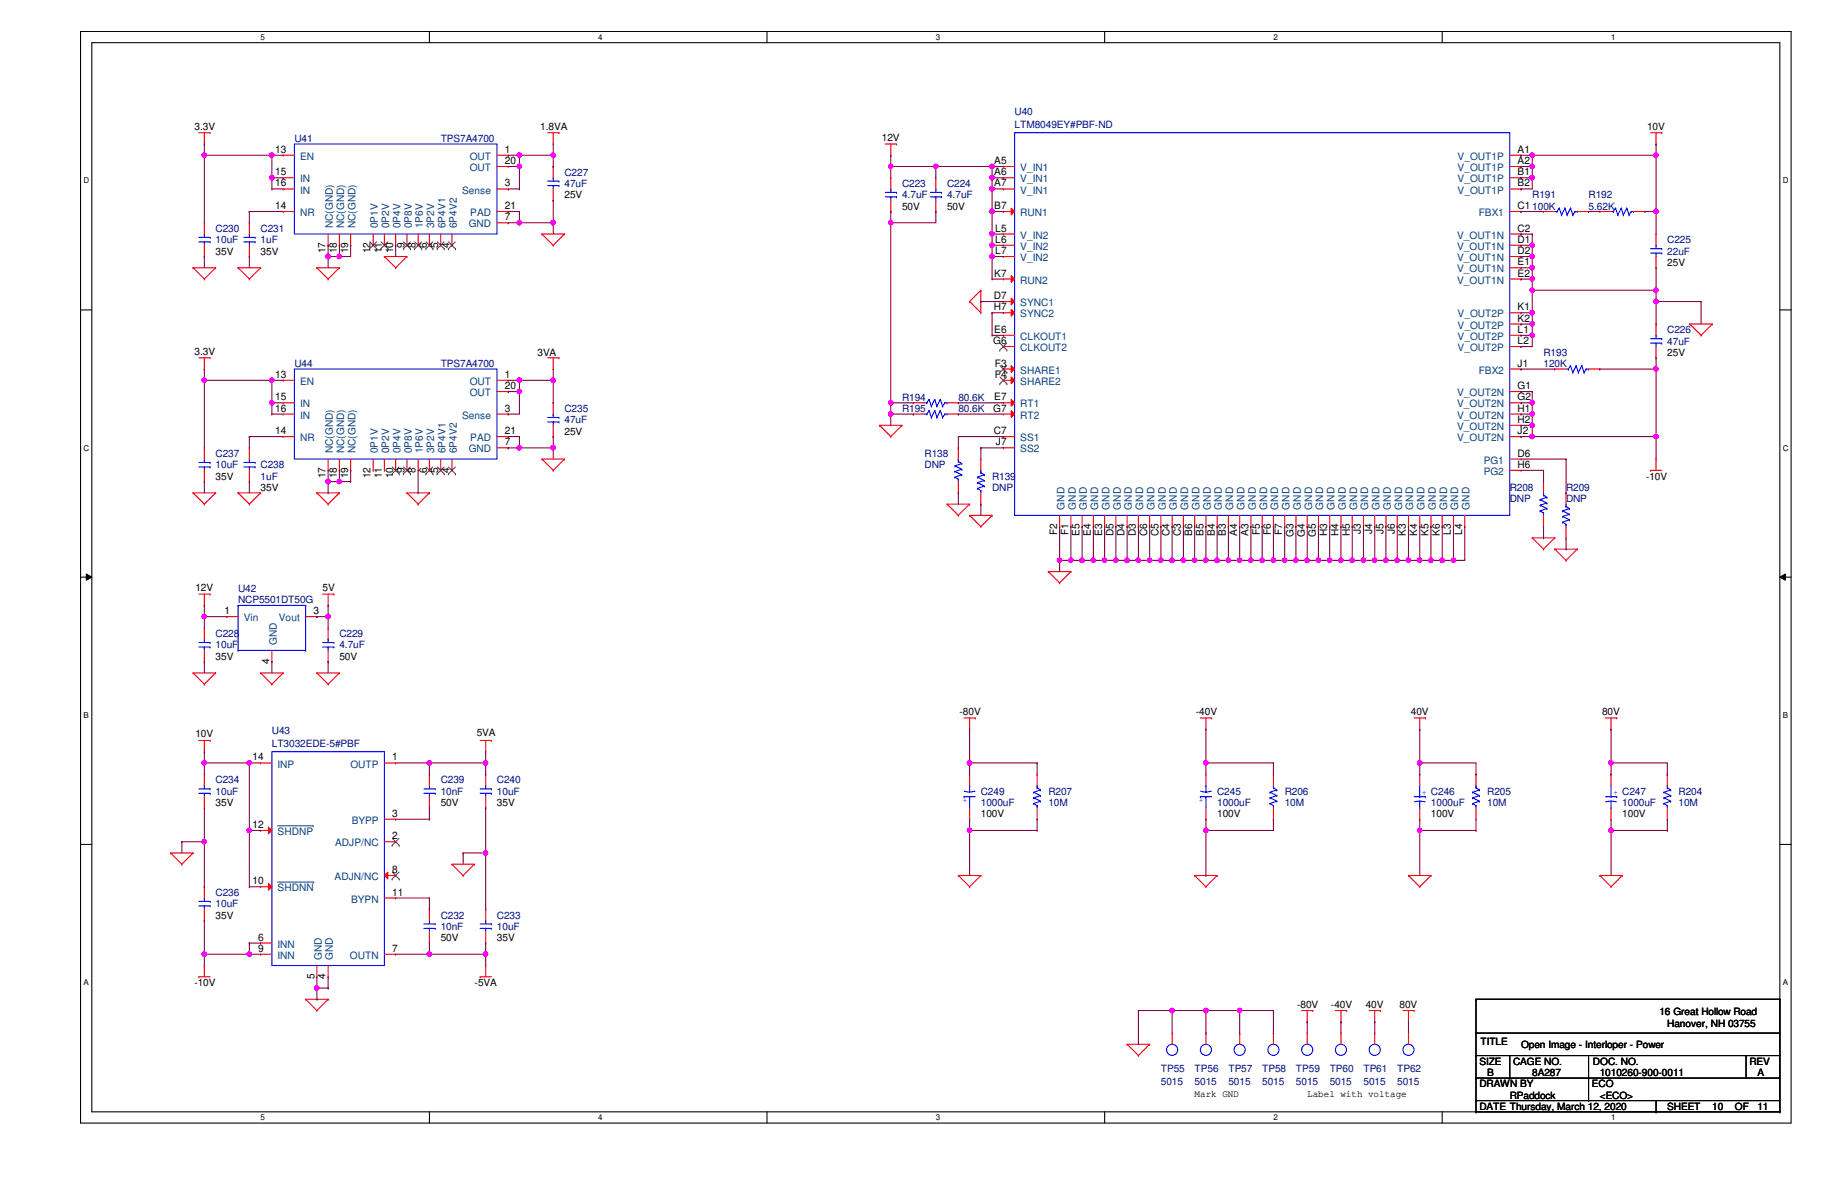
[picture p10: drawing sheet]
<svg xmlns="http://www.w3.org/2000/svg" width="432mm" height="279mm" viewBox="0 0 432 279" stroke-linecap="round" stroke-linejoin="round" font-family="sans-serif">
<defs><g id="words">
<g font-size="2.4" fill="#000080">
<text x="240.5" y="27.3">U40</text>
<text x="69.8" y="33.7">U41</text>
<text x="104.4" y="33.7">TPS7A4700</text>
<text x="240.5" y="30.4">LTM8049EY#PBF-ND</text>
<text x="133.8" y="41.7">C227</text>
<text x="133.8" y="44.3">47uF</text>
<text x="213.8" y="44.3">C223</text>
<text x="213.8" y="47">4.7uF</text>
<text x="224.5" y="44.3">C224</text>
<text x="224.5" y="47">4.7uF</text>
<text x="363.1" y="47">R191</text>
<text x="376.5" y="47">R192</text>
<text x="376.5" y="49.7">5.62K</text>
<text x="51.1" y="55">C230</text>
<text x="51.1" y="57.7">10uF</text>
<text x="61.8" y="55">C231</text>
<text x="61.8" y="57.7">1uF</text>
<text x="395.1" y="57.7">C225</text>
<text x="395.1" y="60.3">22uF</text>
<text x="395.1" y="79">C226</text>
<text x="395.1" y="81.7">47uF</text>
<text x="69.8" y="87">U44</text>
<text x="104.4" y="87">TPS7A4700</text>
<text x="365.8" y="84.3">R193</text>
<text x="365.8" y="87">120K</text>
<text x="213.8" y="95">R194</text>
<text x="227.1" y="95">80.6K</text>
<text x="133.8" y="97.7">C235</text>
<text x="133.8" y="100.3">47uF</text>
<text x="213.8" y="97.7">R195</text>
<text x="227.1" y="97.7">80.6K</text>
<text x="51.1" y="108.3">C237</text>
<text x="51.1" y="111">10uF</text>
<text x="61.8" y="111">C238</text>
<text x="61.8" y="113.7">1uF</text>
<text x="219.1" y="108.3">R138</text>
<text x="219.1" y="111">DNP</text>
<text x="235.1" y="113.7">R139</text>
<text x="235.1" y="116.3">DNP</text>
<text x="357.8" y="116.3">R208</text>
<text x="357.8" y="119">DNP</text>
<text x="371.1" y="116.3">R209</text>
<text x="371.1" y="119">DNP</text>
<text x="56.4" y="140.3">U42</text>
<text x="56.4" y="143">NCP5501DT50G</text>
<text x="51.1" y="151">C228</text>
<text x="51.1" y="153.7">10uF</text>
<text x="80.4" y="151">C229</text>
<text x="80.4" y="153.7">4.7uF</text>
<text x="64.4" y="173.9">U43</text>
<text x="64.4" y="177.1">LT3032EDE-5#PBF</text>
<text x="51.1" y="185.7">C234</text>
<text x="104.4" y="185.7">C239</text>
<text x="117.8" y="185.7">C240</text>
<text x="51.1" y="188.3">10uF</text>
<text x="104.4" y="188.3">10nF</text>
<text x="117.8" y="188.3">10uF</text>
<text x="232.5" y="188.3">C249</text>
<text x="232.5" y="191">1000uF</text>
<text x="248.5" y="188.3">R207</text>
<text x="248.5" y="191">10M</text>
<text x="288.5" y="188.3">C245</text>
<text x="288.5" y="191">1000uF</text>
<text x="304.5" y="188.3">R206</text>
<text x="304.5" y="191">10M</text>
<text x="339.1" y="188.3">C246</text>
<text x="339.1" y="191">1000uF</text>
<text x="352.5" y="188.3">R205</text>
<text x="352.5" y="191">10M</text>
<text x="384.5" y="188.3">C247</text>
<text x="384.5" y="191">1000uF</text>
<text x="397.8" y="188.3">R204</text>
<text x="397.8" y="191">10M</text>
<text x="51.1" y="212.3">C236</text>
<text x="51.1" y="215">10uF</text>
<text x="104.4" y="217.7">C232</text>
<text x="104.4" y="220.3">10nF</text>
<text x="117.8" y="217.7">C233</text>
<text x="117.8" y="220.3">10uF</text>
<text x="275.1" y="254">TP55</text>
<text x="275.1" y="257.1">5015</text>
<text x="283.1" y="254">TP56</text>
<text x="283.1" y="257.1">5015</text>
<text x="291.1" y="254">TP57</text>
<text x="291.1" y="257.1">5015</text>
<text x="299.1" y="254">TP58</text>
<text x="299.1" y="257.1">5015</text>
<text x="307.1" y="254">TP59</text>
<text x="307.1" y="257.1">5015</text>
<text x="315.1" y="254">TP60</text>
<text x="315.1" y="257.1">5015</text>
<text x="323.1" y="254">TP61</text>
<text x="323.1" y="257.1">5015</text>
<text x="331.1" y="254">TP62</text>
<text x="331.1" y="257.1">5015</text>
</g>
<g font-size="2.4">
<text x="46.1" y="30.7">3.3V</text>
<text x="128" y="30.7">1.8VA</text>
<text x="209" y="33.4">12V</text>
<text x="390.4" y="30.7">10V</text>
<text x="65.2" y="41.5">15</text>
<text x="65.2" y="36.2">13</text>
<text x="119.6" y="36.2">1</text>
<text x="119.6" y="38.9">20</text>
<text x="235.6" y="38.9">A5</text>
<text x="235.6" y="41.5">A6</text>
<text x="359.7" y="36.2">A1</text>
<text x="359.7" y="38.9">A2</text>
<text x="359.7" y="41.5">B1</text>
<text x="65.2" y="44.2">16</text>
<text x="119.6" y="44.2">3</text>
<text x="133.8" y="47">25V</text>
<text x="235.6" y="44.2">A7</text>
<text x="359.7" y="44.2">B2</text>
<text x="65.2" y="49.5">14</text>
<text x="119.6" y="52.2">7</text>
<text x="119.6" y="49.5">21</text>
<text x="213.8" y="49.7">50V</text>
<text x="224.5" y="49.7">50V</text>
<text x="235.6" y="49.5">B7</text>
<text x="359.7" y="49.5">C1100K</text>
<text x="95.8" y="58.7" transform="rotate(-90 95.8 58.7)">9</text>
<text x="98.5" y="58.7" transform="rotate(-90 98.5 58.7)">8</text>
<text x="101.2" y="58.7" transform="rotate(-90 101.2 58.7)">6</text>
<text x="103.8" y="58.7" transform="rotate(-90 103.8 58.7)">5</text>
<text x="106.5" y="58.7" transform="rotate(-90 106.5 58.7)">4</text>
<text x="235.9" y="54.9">L5</text>
<text x="235.9" y="57.5">L6</text>
<text x="359.7" y="54.9">C2</text>
<text x="359.7" y="57.5">D1</text>
<text x="51.1" y="60.3">35V</text>
<text x="61.8" y="60.3">35V</text>
<text x="77.2" y="60" transform="rotate(-90 77.2 60)">17</text>
<text x="79.8" y="60" transform="rotate(-90 79.8 60)">18</text>
<text x="82.5" y="60" transform="rotate(-90 82.5 60)">19</text>
<text x="87.8" y="60" transform="rotate(-90 87.8 60)">12</text>
<text x="90.5" y="60" transform="rotate(-90 90.5 60)">11</text>
<text x="93.2" y="60" transform="rotate(-90 93.2 60)">10</text>
<text x="235.6" y="65.5">K7</text>
<text x="235.9" y="60.2">L7</text>
<text x="359.7" y="60.2">D2</text>
<text x="359.7" y="62.9">E1</text>
<text x="359.7" y="65.5">E2</text>
<text x="395.1" y="63">25V</text>
<text x="235.5" y="70.9">D7</text>
<text x="235.5" y="73.5">H7</text>
<text x="359.7" y="73.5">K1</text>
<text x="359.7" y="76.2">K2</text>
<text x="235.4" y="81.5">G6</text>
<text x="235.6" y="78.9">E6</text>
<text x="359.7" y="81.5">L2</text>
<text x="359.7" y="78.9">L1</text>
<text x="46.1" y="84.1">3.3V</text>
<text x="65.2" y="89.5">13</text>
<text x="119.6" y="89.5">1</text>
<text x="127.4" y="84.3">3VA</text>
<text x="235.8" y="86.9">F3</text>
<text x="235.8" y="89.5">F4</text>
<text x="359.7" y="86.9">J1</text>
<text x="395.1" y="84.3">25V</text>
<text x="65.2" y="94.9">15</text>
<text x="119.6" y="92.2">20</text>
<text x="235.6" y="94.9">E7</text>
<text x="359.7" y="92.2">G1</text>
<text x="359.7" y="94.9">G2</text>
<text x="65.2" y="97.5">16</text>
<text x="119.6" y="97.5">3</text>
<text x="235.4" y="97.5">G7</text>
<text x="359.7" y="97.5">H1</text>
<text x="359.7" y="100.2">H2</text>
<text x="65.2" y="102.9">14</text>
<text x="119.6" y="105.5">7</text>
<text x="119.6" y="102.9">21</text>
<text x="133.8" y="103">25V</text>
<text x="235.5" y="102.9">C7</text>
<text x="236" y="105.5">J7</text>
<text x="359.7" y="102.9">J2</text>
<text x="51.1" y="113.7">35V</text>
<text x="77.2" y="113.4" transform="rotate(-90 77.2 113.4)">17</text>
<text x="79.8" y="113.4" transform="rotate(-90 79.8 113.4)">18</text>
<text x="82.5" y="113.4" transform="rotate(-90 82.5 113.4)">19</text>
<text x="87.8" y="113.4" transform="rotate(-90 87.8 113.4)">12</text>
<text x="90.5" y="113.4" transform="rotate(-90 90.5 113.4)">11</text>
<text x="93.2" y="113.4" transform="rotate(-90 93.2 113.4)">10</text>
<text x="95.8" y="112" transform="rotate(-90 95.8 112)">9</text>
<text x="98.5" y="112" transform="rotate(-90 98.5 112)">8</text>
<text x="101.2" y="112" transform="rotate(-90 101.2 112)">6</text>
<text x="103.8" y="112" transform="rotate(-90 103.8 112)">5</text>
<text x="106.5" y="112" transform="rotate(-90 106.5 112)">4</text>
<text x="359.7" y="108.2">D6</text>
<text x="359.7" y="110.9">H6</text>
<text x="390.1" y="113.7">-10V</text>
<text x="61.8" y="116.3">35V</text>
<text x="250.5" y="126.8" transform="rotate(-90 250.5 126.8)">F2</text>
<text x="253.2" y="126.8" transform="rotate(-90 253.2 126.8)">F1</text>
<text x="255.9" y="127" transform="rotate(-90 255.9 127)">E5</text>
<text x="258.5" y="127" transform="rotate(-90 258.5 127)">E4</text>
<text x="261.2" y="127" transform="rotate(-90 261.2 127)">E3</text>
<text x="263.9" y="127.1" transform="rotate(-90 263.9 127.1)">D5</text>
<text x="266.5" y="127.1" transform="rotate(-90 266.5 127.1)">D4</text>
<text x="269.2" y="127.1" transform="rotate(-90 269.2 127.1)">D3</text>
<text x="271.9" y="127.1" transform="rotate(-90 271.9 127.1)">C6</text>
<text x="274.5" y="127.1" transform="rotate(-90 274.5 127.1)">C5</text>
<text x="277.2" y="127.1" transform="rotate(-90 277.2 127.1)">C4</text>
<text x="279.9" y="127.1" transform="rotate(-90 279.9 127.1)">C3</text>
<text x="282.5" y="127" transform="rotate(-90 282.5 127)">B6</text>
<text x="285.2" y="127" transform="rotate(-90 285.2 127)">B5</text>
<text x="287.9" y="127" transform="rotate(-90 287.9 127)">B4</text>
<text x="290.5" y="127" transform="rotate(-90 290.5 127)">B3</text>
<text x="293.2" y="127" transform="rotate(-90 293.2 127)">A4</text>
<text x="295.9" y="127" transform="rotate(-90 295.9 127)">A3</text>
<text x="298.5" y="126.8" transform="rotate(-90 298.5 126.8)">F5</text>
<text x="301.2" y="126.8" transform="rotate(-90 301.2 126.8)">F6</text>
<text x="303.9" y="126.8" transform="rotate(-90 303.9 126.8)">F7</text>
<text x="306.5" y="127.2" transform="rotate(-90 306.5 127.2)">G3</text>
<text x="309.2" y="127.2" transform="rotate(-90 309.2 127.2)">G4</text>
<text x="311.9" y="127.2" transform="rotate(-90 311.9 127.2)">G5</text>
<text x="314.5" y="127.1" transform="rotate(-90 314.5 127.1)">H3</text>
<text x="317.2" y="127.1" transform="rotate(-90 317.2 127.1)">H4</text>
<text x="319.9" y="127.1" transform="rotate(-90 319.9 127.1)">H5</text>
<text x="322.5" y="126.5" transform="rotate(-90 322.5 126.5)">J3</text>
<text x="325.2" y="126.5" transform="rotate(-90 325.2 126.5)">J4</text>
<text x="327.9" y="126.5" transform="rotate(-90 327.9 126.5)">J5</text>
<text x="330.5" y="126.5" transform="rotate(-90 330.5 126.5)">J6</text>
<text x="333.2" y="127" transform="rotate(-90 333.2 127)">K3</text>
<text x="335.9" y="127" transform="rotate(-90 335.9 127)">K4</text>
<text x="338.5" y="127" transform="rotate(-90 338.5 127)">K5</text>
<text x="341.2" y="127" transform="rotate(-90 341.2 127)">K6</text>
<text x="343.9" y="126.7" transform="rotate(-90 343.9 126.7)">L3</text>
<text x="346.5" y="126.7" transform="rotate(-90 346.5 126.7)">L4</text>
<text x="46.3" y="140.1">12V</text>
<text x="76.5" y="140.1">5V</text>
<text x="53.2" y="145.5">1</text>
<text x="74.3" y="145.5">3</text>
<text x="51.1" y="156.3">35V</text>
<text x="63.8" y="157.4" transform="rotate(-90 63.8 157.4)">4</text>
<text x="80.4" y="156.3">50V</text>
<text x="227.4" y="169.4">-80V</text>
<text x="283.4" y="169.4">-40V</text>
<text x="334.3" y="169.4">40V</text>
<text x="379.7" y="169.4">80V</text>
<text x="46.3" y="174.8">10V</text>
<text x="113" y="174.5">5VA</text>
<text x="59.9" y="180.2">14</text>
<text x="93" y="180.2">1</text>
<text x="51.1" y="191">35V</text>
<text x="104.4" y="191">50V</text>
<text x="117.8" y="191">35V</text>
<text x="59.9" y="196.2">12</text>
<text x="93" y="193.5">3</text>
<text x="232.5" y="193.7">100V</text>
<text x="288.5" y="193.7">100V</text>
<text x="339.1" y="193.7">100V</text>
<text x="384.5" y="193.7">100V</text>
<text x="93" y="198.9">2</text>
<text x="59.9" y="209.5">10</text>
<text x="93" y="206.9">8</text>
<text x="93" y="212.2">11</text>
<text x="51.1" y="217.7">35V</text>
<text x="61.2" y="222.9">6</text>
<text x="61.2" y="225.6">9</text>
<text x="93" y="225.6">7</text>
<text x="104.4" y="223">50V</text>
<text x="117.8" y="223">35V</text>
<text x="46.1" y="233.7">-10V</text>
<text x="74.5" y="232" transform="rotate(-90 74.5 232)">5</text>
<text x="77.2" y="232" transform="rotate(-90 77.2 232)">4</text>
<text x="112.5" y="233.7">-5VA</text>
<text x="307.4" y="238.8">-80V</text>
<text x="315.4" y="238.8">-40V</text>
<text x="323.7" y="238.8">40V</text>
<text x="331.7" y="238.8">80V</text>
<text x="393.3" y="240.6">16 Great Hollow Road</text>
<text x="395.1" y="243.3">Hanover, NH 03755</text>
<text x="350.9" y="247.6">TITLE</text>
<text x="360.5" y="248.4">Open Image - Interloper - Power</text>
<text x="350.6" y="252.3">SIZE</text>
<text x="350.6" y="257.7">DRAWN BY</text>
<text x="352.5" y="255">B</text>
<text x="358.6" y="252.3">CAGE NO.</text>
<text x="363.1" y="255">8A287</text>
<text x="377.3" y="257.7">ECO</text>
<text x="377.5" y="252.3">DOC. NO.</text>
<text x="379.1" y="255">1010260-900-0011</text>
<text x="414.6" y="252.3">REV</text>
<text x="416.5" y="255">A</text>
<text x="283.1" y="260.1">Mark GND</text>
<text x="309.8" y="260.1">Label with voltage</text>
<text x="350.6" y="263">DATE Thursday, March 12, 2020</text>
<text x="357.8" y="260.3">RPaddock</text>
<text x="379.1" y="260.3">&lt;ECO&gt;</text>
<text x="395.1" y="263">SHEET</text>
<text x="405.8" y="263">10</text>
<text x="411.1" y="263">OF</text>
<text x="416.5" y="263">11</text>
</g>
<g font-size="2.4" fill="#004080">
<text x="71.1" y="37.9">EN</text>
<text x="111.3" y="37.9">OUT</text>
<text x="111.3" y="40.6">OUT</text>
<text x="241.8" y="40.6">V_IN1</text>
<text x="345.4" y="37.9">V_OUT1P</text>
<text x="345.4" y="40.6">V_OUT1P</text>
<text x="71.1" y="43.2">IN</text>
<text x="71.1" y="45.9">IN</text>
<text x="109.5" y="45.9">Sense</text>
<text x="241.8" y="43.2">V_IN1</text>
<text x="241.8" y="45.9">V_IN1</text>
<text x="345.4" y="43.2">V_OUT1P</text>
<text x="345.4" y="45.9">V_OUT1P</text>
<text x="71.1" y="51.2">NR</text>
<text x="111.1" y="53.9">GND</text>
<text x="111.5" y="51.2">PAD</text>
<text x="241.8" y="51.2">RUN1</text>
<text x="350.4" y="51.2">FBX1</text>
<text x="78.9" y="54.1" transform="rotate(-90 78.9 54.1)">NC(GND)</text>
<text x="81.6" y="54.1" transform="rotate(-90 81.6 54.1)">NC(GND)</text>
<text x="84.2" y="54.1" transform="rotate(-90 84.2 54.1)">NC(GND)</text>
<text x="89.6" y="54.1" transform="rotate(-90 89.6 54.1)">0P1V</text>
<text x="92.2" y="54.1" transform="rotate(-90 92.2 54.1)">0P2V</text>
<text x="94.9" y="54.1" transform="rotate(-90 94.9 54.1)">0P4V</text>
<text x="97.6" y="54.1" transform="rotate(-90 97.6 54.1)">0P8V</text>
<text x="100.2" y="54.1" transform="rotate(-90 100.2 54.1)">1P6V</text>
<text x="102.9" y="54.1" transform="rotate(-90 102.9 54.1)">3P2V</text>
<text x="105.6" y="54.1" transform="rotate(-90 105.6 54.1)">6P4V1</text>
<text x="108.2" y="54.1" transform="rotate(-90 108.2 54.1)">6P4V2</text>
<text x="241.8" y="56.6">V_IN2</text>
<text x="241.8" y="59.2">V_IN2</text>
<text x="345.3" y="56.6">V_OUT1N</text>
<text x="345.3" y="59.2">V_OUT1N</text>
<text x="241.8" y="61.9">V_IN2</text>
<text x="345.3" y="61.9">V_OUT1N</text>
<text x="345.3" y="64.6">V_OUT1N</text>
<text x="241.8" y="67.2">RUN2</text>
<text x="345.3" y="67.2">V_OUT1N</text>
<text x="241.8" y="72.6">SYNC1</text>
<text x="241.8" y="75.2">SYNC2</text>
<text x="345.4" y="75.2">V_OUT2P</text>
<text x="345.4" y="77.9">V_OUT2P</text>
<text x="241.8" y="80.6">CLKOUT1</text>
<text x="241.8" y="83.2">CLKOUT2</text>
<text x="345.4" y="83.2">V_OUT2P</text>
<text x="345.4" y="80.6">V_OUT2P</text>
<text x="241.8" y="88.6">SHARE1</text>
<text x="350.4" y="88.6">FBX2</text>
<text x="71.1" y="91.2">EN</text>
<text x="111.3" y="91.2">OUT</text>
<text x="111.3" y="93.9">OUT</text>
<text x="241.8" y="91.2">SHARE2</text>
<text x="345.3" y="93.9">V_OUT2N</text>
<text x="71.1" y="96.6">IN</text>
<text x="71.1" y="99.2">IN</text>
<text x="109.5" y="99.2">Sense</text>
<text x="241.8" y="96.6">RT1</text>
<text x="241.8" y="99.2">RT2</text>
<text x="345.3" y="96.6">V_OUT2N</text>
<text x="345.3" y="99.2">V_OUT2N</text>
<text x="345.3" y="101.9">V_OUT2N</text>
<text x="71.1" y="104.6">NR</text>
<text x="78.9" y="107.4" transform="rotate(-90 78.9 107.4)">NC(GND)</text>
<text x="81.6" y="107.4" transform="rotate(-90 81.6 107.4)">NC(GND)</text>
<text x="84.2" y="107.4" transform="rotate(-90 84.2 107.4)">NC(GND)</text>
<text x="89.6" y="107.4" transform="rotate(-90 89.6 107.4)">0P1V</text>
<text x="92.2" y="107.4" transform="rotate(-90 92.2 107.4)">0P2V</text>
<text x="94.9" y="107.4" transform="rotate(-90 94.9 107.4)">0P4V</text>
<text x="97.6" y="107.4" transform="rotate(-90 97.6 107.4)">0P8V</text>
<text x="100.2" y="107.4" transform="rotate(-90 100.2 107.4)">1P6V</text>
<text x="102.9" y="107.4" transform="rotate(-90 102.9 107.4)">3P2V</text>
<text x="105.6" y="107.4" transform="rotate(-90 105.6 107.4)">6P4V1</text>
<text x="108.2" y="107.4" transform="rotate(-90 108.2 107.4)">6P4V2</text>
<text x="111.1" y="107.2">GND</text>
<text x="111.5" y="104.6">PAD</text>
<text x="241.8" y="104.6">SS1</text>
<text x="241.8" y="107.2">SS2</text>
<text x="345.3" y="104.6">V_OUT2N</text>
<text x="351.6" y="109.9">PG1</text>
<text x="351.6" y="112.6">PG2</text>
<text x="252.3" y="120.8" transform="rotate(-90 252.3 120.8)">GND</text>
<text x="254.9" y="120.8" transform="rotate(-90 254.9 120.8)">GND</text>
<text x="257.6" y="120.8" transform="rotate(-90 257.6 120.8)">GND</text>
<text x="260.3" y="120.8" transform="rotate(-90 260.3 120.8)">GND</text>
<text x="262.9" y="120.8" transform="rotate(-90 262.9 120.8)">GND</text>
<text x="265.6" y="120.8" transform="rotate(-90 265.6 120.8)">GND</text>
<text x="268.3" y="120.8" transform="rotate(-90 268.3 120.8)">GND</text>
<text x="270.9" y="120.8" transform="rotate(-90 270.9 120.8)">GND</text>
<text x="273.6" y="120.8" transform="rotate(-90 273.6 120.8)">GND</text>
<text x="276.3" y="120.8" transform="rotate(-90 276.3 120.8)">GND</text>
<text x="278.9" y="120.8" transform="rotate(-90 278.9 120.8)">GND</text>
<text x="281.6" y="120.8" transform="rotate(-90 281.6 120.8)">GND</text>
<text x="284.3" y="120.8" transform="rotate(-90 284.3 120.8)">GND</text>
<text x="286.9" y="120.8" transform="rotate(-90 286.9 120.8)">GND</text>
<text x="289.6" y="120.8" transform="rotate(-90 289.6 120.8)">GND</text>
<text x="292.3" y="120.8" transform="rotate(-90 292.3 120.8)">GND</text>
<text x="294.9" y="120.8" transform="rotate(-90 294.9 120.8)">GND</text>
<text x="297.6" y="120.8" transform="rotate(-90 297.6 120.8)">GND</text>
<text x="300.3" y="120.8" transform="rotate(-90 300.3 120.8)">GND</text>
<text x="302.9" y="120.8" transform="rotate(-90 302.9 120.8)">GND</text>
<text x="305.6" y="120.8" transform="rotate(-90 305.6 120.8)">GND</text>
<text x="308.3" y="120.8" transform="rotate(-90 308.3 120.8)">GND</text>
<text x="310.9" y="120.8" transform="rotate(-90 310.9 120.8)">GND</text>
<text x="313.6" y="120.8" transform="rotate(-90 313.6 120.8)">GND</text>
<text x="316.3" y="120.8" transform="rotate(-90 316.3 120.8)">GND</text>
<text x="318.9" y="120.8" transform="rotate(-90 318.9 120.8)">GND</text>
<text x="321.6" y="120.8" transform="rotate(-90 321.6 120.8)">GND</text>
<text x="324.3" y="120.8" transform="rotate(-90 324.3 120.8)">GND</text>
<text x="326.9" y="120.8" transform="rotate(-90 326.9 120.8)">GND</text>
<text x="329.6" y="120.8" transform="rotate(-90 329.6 120.8)">GND</text>
<text x="332.3" y="120.8" transform="rotate(-90 332.3 120.8)">GND</text>
<text x="334.9" y="120.8" transform="rotate(-90 334.9 120.8)">GND</text>
<text x="337.6" y="120.8" transform="rotate(-90 337.6 120.8)">GND</text>
<text x="340.3" y="120.8" transform="rotate(-90 340.3 120.8)">GND</text>
<text x="342.9" y="120.8" transform="rotate(-90 342.9 120.8)">GND</text>
<text x="345.6" y="120.8" transform="rotate(-90 345.6 120.8)">GND</text>
<text x="348.3" y="120.8" transform="rotate(-90 348.3 120.8)">GND</text>
<text x="57.8" y="147.2">Vin</text>
<text x="66.1" y="147.2">Vout</text>
<text x="65.6" y="152.8" transform="rotate(-90 65.6 152.8)">GND</text>
<text x="65.8" y="181.9">INP</text>
<text x="83.1" y="181.9">OUTP</text>
<text x="65.8" y="197.9">SHDNP</text>
<text x="83.4" y="195.2">BYPP</text>
<text x="79.4" y="200.6">ADJP/NC</text>
<text x="79.3" y="208.6">ADJN/NC</text>
<text x="65.8" y="211.2">SHDNN</text>
<text x="83.2" y="213.9">BYPN</text>
<text x="65.8" y="224.6">INN</text>
<text x="65.8" y="227.2">INN</text>
<text x="76.2" y="227.5" transform="rotate(-90 76.2 227.5)">GND</text>
<text x="78.9" y="227.5" transform="rotate(-90 78.9 227.5)">GND</text>
<text x="82.9" y="227.2">OUTN</text>
</g>
<g font-size="1.9">
<text x="61.8" y="9.4">5</text>
<text x="141.8" y="9.4">4</text>
<text x="221.8" y="9.4">3</text>
<text x="301.8" y="9.4">2</text>
<text x="381.8" y="9.4">1</text>
<text x="19.8" y="43.5">D</text>
<text x="422.5" y="43.5">D</text>
<text x="19.8" y="106.8">C</text>
<text x="422.5" y="106.8">C</text>
<text x="19.8" y="170.1">B</text>
<text x="422.5" y="170.1">B</text>
<text x="19.8" y="233.5">A</text>
<text x="422.5" y="233.5">A</text>
<text x="61.8" y="265.5">5</text>
<text x="141.8" y="265.5">4</text>
<text x="221.8" y="265.5">3</text>
<text x="301.8" y="265.5">2</text>
<text x="381.8" y="265.5">1</text>
</g>
<g font-size="1.9" fill="#00f">
<text x="229.2" y="189.1" transform="rotate(180 229.2 189.1)">+</text>
<text x="285.2" y="189.1" transform="rotate(180 285.2 189.1)">+</text>
<text x="337" y="188.4">+</text>
<text x="382.4" y="188.4">+</text>
</g>
</g></defs>
<path d="M19.1 7.5h405.4v258.6h-405.4zM21.8 10.1h400v253.4h-400z" fill="none" stroke="#000" stroke-width=".25"/>
<g fill="#fff">
<path d="M61.8 7.7h1v2.2h-1z"/>
<path d="M61.8 263.8h1v2.1h-1z"/>
</g>
<path d="M101.8 7.5v2.6M101.8 263.5v2.6" fill="none" stroke="#000" stroke-width=".25"/>
<g fill="#fff">
<path d="M141.8 7.7h1v2.2h-1z"/>
<path d="M141.8 263.8h1v2.1h-1z"/>
</g>
<path d="M181.8 7.5v2.6M181.8 263.5v2.6" fill="none" stroke="#000" stroke-width=".25"/>
<g fill="#fff">
<path d="M221.8 7.7h1v2.2h-1z"/>
<path d="M221.8 263.8h1v2.1h-1z"/>
</g>
<path d="M261.8 7.5v2.6M261.8 263.5v2.6" fill="none" stroke="#000" stroke-width=".25"/>
<g fill="#fff">
<path d="M301.8 7.7h1v2.2h-1z"/>
<path d="M301.8 263.8h1v2.1h-1z"/>
</g>
<path d="M341.8 7.5v2.6M341.8 263.5v2.6" fill="none" stroke="#000" stroke-width=".25"/>
<g fill="#fff">
<path d="M381.8 7.7h1v2.2h-1z"/>
<path d="M381.8 263.8h1v2.1h-1z"/>
<path d="M19.8 41.8h1.3v2.1h-1.3z"/>
<path d="M422.5 41.8h1.3v2.1h-1.3z"/>
<path d="M19.8 105.1h1.3v2.1h-1.3z"/>
<path d="M422.5 105.1h1.3v2.1h-1.3z"/>
</g>
<path d="M19.1 73.4h2.7M421.8 73.4h2.7" fill="none" stroke="#000" stroke-width=".25"/>
<g fill="#fff">
<path d="M19.8 168.4h1.2v2.2h-1.2z"/>
<path d="M422.5 168.4h1.2v2.2h-1.2z"/>
</g>
<path d="M19.1 136.8h2.7M421.8 136.8h2.7" fill="none" stroke="#000" stroke-width=".25"/>
<path d="M20.4 136l1.4 .8-1.4 .7zM421.8 136.8l1.3-.8v1.5z" fill="#000"/>
<path d="M20.4 136l1.4 .8-1.4 .7zM421.8 136.8l1.3-.8v1.5z" fill="none" stroke="#000" stroke-width=".24"/>
<g fill="#fff">
<path d="M19.8 231.8h1.2v2.1h-1.2z"/>
<path d="M422.5 231.8h1.2v2.1h-1.2z"/>
</g>
<g fill="none" stroke="#000" stroke-width=".25">
<path d="M19.1 200.1h2.7M421.8 200.1h2.7M349.8 236.8h.1M349.8 236.8v26.7M349.8 236.8h72M421.8 236.8h.1M421.8 236.8v26.7M349.8 250.1h.1M349.8 255.5h.1M349.8 244.8h72M349.8 250.1h72M349.8 255.5h72"/>
<path d="M357.8 255.5h.1M357.8 250.1v5.4M376.5 255.5h.1M376.5 250.1v10.7M413.8 250.1h.1M413.8 250.1v5.4M421.8 244.8h.1M349.8 260.8h.1M349.8 263.5h.1M349.8 260.8h72M349.8 263.5h72M376.5 260.8h.1"/>
<path d="M392.5 263.5h.1M392.5 260.8v2.7M421.8 263.5h.1"/>
</g>
<g fill="none" stroke="#f00" stroke-width=".25">
<path d="M47.1 31.5h2.7M48.4 34.1h.1M48.4 31.5v2.6M49.8 31.5h.1M129.8 31.5h2.7M131.1 34.1h.1M131.1 31.5v2.6M132.5 31.5h.1M209.8 34.1h2.7M211.1 36.8h.1M211.1 34.1v2.7M212.5 34.1h.1"/>
<path d="M391.2 31.5h2.6M392.5 34.1h.1M392.5 31.5v2.6M393.8 31.5h.1M128.4 55.5h.1M128.4 55.5h5.4M128.4 55.5l2.7 2.6M131.1 58.1h.1M133.8 55.5h.1M133.8 55.5l-2.7 2.6M357.8 50.1h2.7M360.5 50.1h.1"/>
<path d="M45.8 63.5h.1M45.8 63.5h5.3M45.8 63.5l2.6 2.6M48.4 66.1h.1M51.1 63.5h.1M51.1 63.5l-2.7 2.6M56.4 63.5h.1M56.4 63.5h5.4M56.4 63.5l2.7 2.6M59.1 66.1h.1M61.8 63.5h.1M61.8 63.5l-2.7 2.6"/>
<path d="M75.1 63.5h.1M75.1 63.5h5.3M75.1 63.5l2.7 2.6M77.8 66.1h.1M80.4 63.5h.1M80.4 63.5l-2.6 2.6M91.1 60.8h.1M91.1 60.8h5.3M91.1 60.8l2.7 2.7M93.8 63.5h.1M96.4 60.8h.1M96.4 60.8l-2.6 2.7"/>
<path d="M229.8 71.5h.1M229.8 71.5l2.7 2.6M232.5 74.1h.1M232.5 68.8h.1M232.5 68.8v5.3M232.5 68.8l-2.7 2.7M237.8 79.5h.1M237.8 79.5h2.7M392.5 76.8h.1M392.5 76.8v2.7M400.5 76.8h.1M400.5 76.8h5.3"/>
<path d="M400.5 76.8l2.6 2.7M403.1 79.5h.1M405.8 76.8h.1M405.8 76.8l-2.7 2.7M47.1 84.8h2.7M48.4 87.5h.1M48.4 84.8v2.7M49.8 84.8h.1M129.8 84.8h2.7M131.1 87.5h.1M131.1 95.5h.1M131.1 84.8v2.7"/>
<path d="M131.1 95.5v2.6M132.5 84.8h.1M392.5 84.8h.1M392.5 82.1v2.7M45.8 116.8h.1M45.8 116.8h5.3M45.8 116.8l2.6 2.7M48.4 119.5h.1M51.1 116.8h.1M51.1 116.8l-2.7 2.7M56.4 116.8h.1M56.4 116.8h5.4"/>
<path d="M56.4 116.8l2.7 2.7M59.1 119.5h.1M61.8 116.8h.1M61.8 116.8l-2.7 2.7M75.1 116.8h.1M75.1 116.8h5.3M75.1 116.8l2.7 2.7M77.8 119.5h.1M80.4 116.8h.1M80.4 116.8l-2.6 2.7M96.4 116.8h.1M96.4 116.8h5.4"/>
<path d="M96.4 116.8l2.7 2.7M99.1 119.5h.1M101.8 116.8h.1M101.8 116.8l-2.7 2.7M128.4 108.8h.1M128.4 108.8h5.4M128.4 108.8l2.7 2.7M131.1 111.5h.1M131.1 103.5h.1M131.1 100.8v2.7M133.8 108.8h.1M133.8 108.8l-2.7 2.7"/>
<path d="M208.4 100.8h.1M208.4 100.8h5.4M208.4 100.8l2.7 2.7M211.1 103.5h.1M213.8 100.8h.1M213.8 100.8l-2.7 2.7M224.5 119.5h.1M224.5 119.5h5.3M224.5 119.5l2.6 2.6M229.8 119.5h.1M229.8 119.5l-2.7 2.6M357.8 108.8h2.7"/>
<path d="M360.5 108.8h.1M391.2 111.5h.1M391.2 111.5h2.6M392.5 108.8h.1M392.5 108.8v2.7M227.1 122.1h.1M229.8 122.1h.1M229.8 122.1h5.3M229.8 122.1l2.7 2.7M232.5 124.8h.1M235.1 122.1h.1M235.1 122.1l-2.6 2.7"/>
<path d="M248.5 135.5h.1M248.5 135.5h5.3M248.5 135.5l2.6 2.6M251.1 138.1h.1M251.1 124.8h.1M251.1 122.1v2.7M253.8 135.5h.1M253.8 124.8h.1M253.8 135.5l-2.7 2.6M253.8 122.1v2.7M256.5 124.8h.1M256.5 122.1v2.7"/>
<path d="M259.1 124.8h.1M259.1 122.1v2.7M261.8 124.8h.1M261.8 122.1v2.7M264.5 124.8h.1M264.5 122.1v2.7M267.1 124.8h.1M267.1 122.1v2.7M269.8 124.8h.1M269.8 122.1v2.7M272.5 124.8h.1M272.5 122.1v2.7"/>
<path d="M275.1 124.8h.1M275.1 122.1v2.7M277.8 124.8h.1M277.8 122.1v2.7M280.5 124.8h.1M280.5 122.1v2.7M283.1 124.8h.1M283.1 122.1v2.7M285.8 124.8h.1M285.8 122.1v2.7M288.5 124.8h.1M288.5 122.1v2.7"/>
<path d="M291.1 124.8h.1M291.1 122.1v2.7M293.8 124.8h.1M293.8 122.1v2.7M296.5 124.8h.1M296.5 122.1v2.7M363.1 127.5h.1M363.1 127.5h5.4M363.1 127.5l2.7 2.6M365.8 130.1h.1M368.5 127.5h.1M368.5 130.1h.1"/>
<path d="M368.5 127.5l-2.7 2.6M368.5 130.1h5.3M368.5 130.1l2.6 2.7M371.1 132.8h.1M373.8 130.1h.1M373.8 130.1l-2.7 2.7M45.8 159.5h.1M45.8 159.5h5.3M45.8 159.5l2.6 2.6M47.1 140.8h2.7M48.4 143.5h.1M48.4 140.8v2.7"/>
<path d="M49.8 140.8h.1M51.1 159.5h.1M51.1 159.5l-2.7 2.6M61.8 159.5h.1M61.8 159.5h5.3M61.8 159.5l2.6 2.6M67.1 159.5h.1M67.1 159.5l-2.7 2.6M75.1 159.5h.1M75.1 159.5h5.3M75.1 159.5l2.7 2.6M76.5 140.8h2.6"/>
<path d="M77.8 143.5h.1M77.8 140.8v2.7M79.1 140.8h.1M80.4 159.5h.1M80.4 159.5l-2.6 2.6M47.1 175.5h2.7M48.4 162.1h.1M48.4 178.1h.1M48.4 175.5v2.6M49.8 175.5h.1M64.4 162.1h.1M77.8 162.1h.1"/>
<path d="M113.8 175.5h2.7M115.1 178.1h.1M115.1 175.5v2.6M116.5 175.5h.1M228.5 170.1h2.6M229.8 172.8h.1M229.8 170.1v2.7M231.1 170.1h.1M284.5 170.1h2.6M285.8 172.8h.1M285.8 170.1v2.7M287.1 170.1h.1"/>
<path d="M335.2 170.1h2.6M336.5 172.8h.1M336.5 170.1v2.7M337.8 170.1h.1M380.5 170.1h2.7M381.8 172.8h.1M381.8 170.1v2.7M383.2 170.1h.1M40.4 202.1h.1M40.4 202.1h5.4M40.4 202.1l2.7 2.7M43.1 204.8h.1"/>
<path d="M45.8 202.1h.1M45.8 202.1l-2.7 2.7M107.1 204.8h.1M107.1 204.8h5.3M107.1 204.8l2.7 2.7M109.8 207.5h.1M112.4 204.8h.1M112.4 204.8l-2.6 2.7M227.1 207.5h.1M227.1 207.5h5.4M227.1 207.5l2.7 2.6M229.8 210.1h.1"/>
<path d="M232.5 207.5h.1M232.5 207.5l-2.7 2.6M283.1 207.5h.1M283.1 207.5h5.4M283.1 207.5l2.7 2.6M285.8 210.1h.1M288.5 207.5h.1M288.5 207.5l-2.7 2.6M333.8 207.5h.1M333.8 207.5h5.3M333.8 207.5l2.7 2.6M336.5 210.1h.1"/>
<path d="M339.1 207.5h.1M339.1 207.5l-2.6 2.6M379.1 207.5h.1M379.1 207.5h5.4M379.1 207.5l2.7 2.6M381.8 210.1h.1M384.5 207.5h.1M384.5 207.5l-2.7 2.6M47.1 231.5h.1M47.1 231.5h2.7M48.4 228.8h.1M48.4 228.8v2.7"/>
<path d="M72.4 236.8h.1M72.4 236.8h5.4M72.4 236.8l2.7 2.7M75.1 239.5h.1M77.8 236.8h.1M77.8 236.8l-2.7 2.7M113.8 231.5h.1M113.8 231.5h2.7M115.1 228.8h.1M115.1 228.8v2.7M308.5 239.5h2.7M309.8 239.5v2.6"/>
<path d="M311.2 239.5h.1M316.5 239.5h2.7M317.8 239.5v2.6M319.2 239.5h.1M324.5 239.5h2.7M325.8 239.5v2.6M327.2 239.5h.1M332.5 239.5h2.7M333.8 239.5v2.6M335.2 239.5h.1M267.1 247.5h.1M267.1 247.5h5.4"/>
<path d="M267.1 247.5l2.7 2.6M269.8 250.1h.1M272.5 247.5h.1M272.5 247.5l-2.7 2.6M309.8 242.1h.1M317.8 242.1h.1M325.8 242.1h.1M333.8 242.1h.1"/>
</g>
<g fill="none" stroke="#00f" stroke-width=".25">
<path d="M240.5 31.5h117.3v90.6h-117.3zM392.5 79.5h.1M392.5 79.5v.8M129.8 98.9h2.7M129.8 100h2.7M131.1 100h.1M131.1 98.1h.1M131.1 98.1v.8M131.1 100v.8M132.5 98.9h.1M132.5 100h.1M391.2 80.3h2.6"/>
<path d="M391.2 81.3h2.6M392.5 81.3h.1M392.5 81.3v.8M393.8 80.3h.1M393.8 81.3h.1"/>
</g>
<path d="M239.6 94.7l.9 .8-.9 .8z" fill="#f00"/>
<path d="M237.8 95.5h.1M237.8 95.5h2.7M239.6 94.7l.9 .8-.9 .8z" fill="none" stroke="#f00" stroke-width=".25"/>
<path d="M239.6 49.3l.9 .8-.9 .8z" fill="#f00"/>
<path d="M237.8 50.1h.1M237.8 50.1h2.7M239.6 49.3l.9 .8-.9 .8z" fill="none" stroke="#f00" stroke-width=".25"/>
<path d="M239.6 86.7l.9 .8-.9 .8z" fill="#f00"/>
<path d="M237.8 87.5h.1M237.8 87.5h2.7M239.6 86.7l.9 .8-.9 .8zM237.8 103.5h.1M237.8 103.5h2.7" fill="none" stroke="#f00" stroke-width=".25"/>
<path d="M236.9 88.3h.1M237 86.7l1.6 1.6M238.6 86.7l-1.7 1.6M238.6 88.3h.1" fill="none" stroke="#804000" stroke-width=".24"/>
<path d="M239.6 70.7l.9 .8-.9 .8z" fill="#f00"/>
<g fill="none" stroke="#f00" stroke-width=".25">
<path d="M237.8 39.5h.1M237.8 39.5h2.7M357.8 39.5h2.7M357.8 36.8h2.7M360.5 36.8h.1M360.5 39.5h.1M237.8 42.1h.1M237.8 44.8h.1M237.8 42.1h2.7M237.8 44.8h2.7M357.8 42.1h2.7M357.8 44.8h2.7"/>
<path d="M357.8 55.5h2.7M357.8 58.1h2.7M360.5 55.5h.1M360.5 58.1h.1M360.5 42.1h.1M360.5 44.8h.1M237.8 71.5h.1M237.8 60.8h.1M237.8 71.5h2.7M237.8 60.8h2.7M239.6 70.7l.9 .8-.9 .8zM357.8 60.8h2.7"/>
<path d="M357.8 63.5h2.7M357.8 66.1h2.7M357.8 74.1h2.7M357.8 76.8h2.7M357.8 79.5h2.7M360.5 60.8h.1M360.5 63.5h.1M360.5 66.1h.1M360.5 74.1h.1M360.5 76.8h.1M360.5 79.5h.1M237.8 82.1h.1"/>
<path d="M237.8 82.1h2.7M357.8 82.1h2.7M357.8 87.5h2.7M357.8 92.8h2.7M357.8 95.5h2.7M357.8 98.1h2.7M360.5 82.1h.1M360.5 87.5h.1M360.5 92.8h.1M360.5 95.5h.1M360.5 98.1h.1M357.8 111.5h2.7"/>
<path d="M357.8 100.8h2.7M357.8 103.5h2.7M360.5 111.5h.1M360.5 100.8h.1M360.5 103.5h.1M299.1 124.8h.1M299.1 122.1v2.7M301.8 124.8h.1M301.8 122.1v2.7M304.5 124.8h.1M304.5 122.1v2.7M307.1 124.8h.1"/>
<path d="M307.1 122.1v2.7M309.8 124.8h.1M309.8 122.1v2.7M312.5 124.8h.1M312.5 122.1v2.7M315.1 124.8h.1M315.1 122.1v2.7M317.8 124.8h.1M317.8 122.1v2.7M320.5 124.8h.1M320.5 122.1v2.7M323.1 124.8h.1"/>
<path d="M323.1 122.1v2.7M325.8 124.8h.1M325.8 122.1v2.7M328.5 124.8h.1M328.5 122.1v2.7M331.1 124.8h.1M331.1 122.1v2.7M333.8 124.8h.1M333.8 122.1v2.7M336.5 124.8h.1M336.5 122.1v2.7M339.1 124.8h.1"/>
<path d="M339.1 122.1v2.7M341.8 124.8h.1M341.8 122.1v2.7M344.5 124.8h.1M344.5 122.1v2.7M347.1 124.8h.1M347.1 122.1v2.7"/>
</g>
<path d="M236.9 83h.1M237 81.3l1.6 1.7M238.6 81.3l-1.7 1.7M238.6 83h.1" fill="none" stroke="#804000" stroke-width=".24"/>
<path d="M239.6 65.3l.9 .8-.9 .8z" fill="#f00"/>
<path d="M237.8 66.1h.1M237.8 66.1h2.7M239.6 65.3l.9 .8-.9 .8z" fill="none" stroke="#f00" stroke-width=".25"/>
<path d="M239.6 89.3l.9 .8-.9 .8z" fill="#f00"/>
<path d="M237.8 90.1h.1M237.8 90.1h2.7M239.6 89.3l.9 .8-.9 .8zM237.8 106.1h.1M237.8 106.1h2.7" fill="none" stroke="#f00" stroke-width=".25"/>
<path d="M236.9 91h.1M237 89.3l1.6 1.7M238.6 89.3l-1.7 1.7M238.6 91h.1" fill="none" stroke="#804000" stroke-width=".24"/>
<path d="M239.6 73.3l.9 .8-.9 .8z" fill="#f00"/>
<path d="M237.8 55.5h.1M237.8 58.1h.1M237.8 55.5h2.7M237.8 58.1h2.7M237.8 74.1h.1M237.8 74.1h2.7M239.6 73.3l.9 .8-.9 .8z" fill="none" stroke="#f00" stroke-width=".25"/>
<path d="M239.6 97.3l.9 .8-.9 .8z" fill="#f00"/>
<g fill="none" stroke="#f00" stroke-width=".25">
<path d="M59.1 52.8h.1M59.1 52.8v2.7M59.1 58.1v2.7M211.1 42.1h.1M211.1 50.1h.1M211.1 42.1v2.7M211.1 47.5v2.6M221.8 42.1h.1M221.8 50.1h.1M221.8 42.1v2.7M221.8 47.5v2.6M59.1 60.8h.1"/>
<path d="M67.1 95.5h.1M67.1 90.1h.1M67.1 98.1h.1M67.1 98.1h2.7M67.1 95.5h2.7M67.1 90.1h2.7M117.8 98.1h2.6M117.8 90.1h2.6M117.8 92.8h2.6M120.4 98.1h.1M120.4 90.1h.1M120.4 92.8h.1"/>
<path d="M237.8 98.1h.1M237.8 98.1h2.7M239.6 97.3l.9 .8-.9 .8zM368.5 87.5h.1M368.5 87.5h2.6M376.5 87.5h2.6M379.1 87.5h.1M67.1 103.5h.1M67.1 103.5h2.7M77.8 111.5h.1M77.8 108.8v2.7M80.4 111.5h.1"/>
<path d="M80.4 108.8v2.7M83.1 111.5h.1M83.1 108.8v2.7M88.4 111.5h.1M88.4 108.8v2.7M91.1 111.5h.1M91.1 108.8v2.7M93.8 111.5h.1M93.8 108.8v2.7M96.4 111.5h.1M96.4 108.8v2.7M99.1 111.5h.1"/>
<path d="M99.1 108.8v2.7M101.8 111.5h.1M101.8 108.8v2.7M104.4 111.5h.1M104.4 108.8v2.7M107.1 111.5h.1M107.1 108.8v2.7M117.8 106.1h2.6M117.8 103.5h2.6M120.4 106.1h.1M120.4 103.5h.1M365.8 114.1h.1"/>
<path d="M365.8 114.1v2.7M365.8 124.8h.1M365.8 122.1v2.7M91.1 180.8h2.7M91.1 199.5h2.7M91.1 194.1h2.7M93.8 180.8h.1M93.8 199.5h.1M93.8 194.1h.1M101.8 183.5h.1M101.8 191.5h.1M101.8 183.5v2.6"/>
<path d="M101.8 188.8v2.7M285.8 194.1h.1M285.8 183.5h.1M285.8 183.5v2.6M285.8 191.5v2.6M336.5 183.5h.1M336.5 194.1h.1M336.5 183.5v2.6M336.5 191.5v2.6M395.1 183.5h.1M395.1 194.1h.1M395.1 183.5v2.6"/>
<path d="M395.1 191.5v2.6M61.8 223.5h.1M61.8 223.5h2.6M75.1 231.5h.1M75.1 228.8v2.7M77.8 231.5h.1M77.8 228.8v2.7M91.1 226.1h2.7M93.8 226.1h.1M301.8 244.8h.1M301.8 244.8v2.7M309.8 244.8h.1"/>
<path d="M309.8 244.8v2.7M317.8 244.8h.1M317.8 244.8v2.7"/>
</g>
<g fill="none" stroke="#00f" stroke-width=".25">
<path d="M57.8 56.3h2.7M57.8 57.3h2.7M59.1 57.3h.1M59.1 55.5h.1M59.1 55.5v.8M59.1 57.3v.8M60.5 56.3h.1M60.5 57.3h.1M209.8 45.6h2.7M209.8 46.7h2.7M211.1 46.7h.1M211.1 44.8h.1"/>
<path d="M211.1 44.8v.8M211.1 46.7v.8M212.5 45.6h.1M212.5 46.7h.1M220.5 45.6h2.6M220.5 46.7h2.6M221.8 46.7h.1M221.8 44.8h.1M221.8 44.8v.8M221.8 46.7v.8M223.1 45.6h.1M223.1 46.7h.1"/>
<path d="M69.8 87.5h48v21.3h-48zM371.1 87.5h.6M371.7 87.5h.1M372.2 86.7h.1M372.2 86.7l-.5 .8M372.2 86.7l.5 1.6M372.7 88.3h.1M373.5 86.7h.1M373.5 86.7l-.8 1.6M373.5 86.7l.6 1.6M374.1 88.3h.1M374.9 86.7h.1"/>
<path d="M374.9 86.7l-.8 1.6M374.9 86.7l.5 1.6M375.4 88.3h.1M375.9 87.5h.1M375.9 87.5l-.5 .8M375.9 87.5h.6M376.5 87.5h.1M365 119.7h.1M365 118.4h.1M365 119.7l1.6 .8M365 118.4l1.6 .8M365.8 117.3h.1"/>
<path d="M365.8 116.8h.1M365.8 117.3l.8 .6M365.8 116.8v.5M366.6 119.2h.1M366.6 117.9h.1M366.6 119.2l-1.6 .5M366.6 117.9l-1.6 .5M365 121.1h.1M365 121.1l.8 .5M365.8 121.6h.1M365.8 121.6v.5M366.6 120.5h.1"/>
<path d="M366.6 120.5l-1.6 .6M64.4 178.1h26.7v50.7h-26.7zM100.5 186.9h2.6M100.5 188h2.6M101.8 188h.1M101.8 186.1h.1M101.8 186.1v.8M101.8 188v.8M103.1 186.9h.1M103.1 188h.1M284.5 188.8h.1M284.5 188.8h2.6"/>
<path d="M284.5 187.5l1.3 .2 1.3-.2M285.8 186.1h.1M285.8 188.8h.1M285.8 186.1v1.6M285.8 188.8v2.7M335.2 188.8h2.6M336.5 191.5h.1M336.5 188.8h.1M336.5 189.9l1.2 .1M336.5 189.9l-1.3 .1M336.5 186.1v2.7M336.5 189.9v1.6"/>
<path d="M337.8 188.8h.1M394.3 190.4h.1M394.3 189.1h.1M394.3 187.7h.1M394.3 190.4l.8 .5M394.3 189.1l1.6 .8M394.3 187.7l1.6 .9M395.1 186.7h.1M395.1 190.9h.1M395.1 186.1h.1M395.1 186.7l.8 .5M395.1 186.1v.6"/>
<path d="M395.1 190.9v.6M395.9 189.9h.1M395.9 188.6h.1M395.9 187.2h.1M395.9 189.9l-1.6 .5M395.9 188.6l-1.6 .5M395.9 187.2l-1.6 .5"/>
<circle cx="301.8" cy="248.8" r="1.32"/>
<circle cx="309.8" cy="248.8" r="1.32"/>
<circle cx="317.8" cy="248.8" r="1.32"/>
</g>
<g fill="none" stroke="#804000" stroke-width=".24">
<path d="M92.9 112.3h.1M93 110.7l1.6 1.6M94.6 110.7l-1.7 1.6M94.6 112.3h.1M95.6 112.3h.1M95.6 110.7l1.7 1.6M97.2 110.7l-1.6 1.6M97.3 112.3h.1M100.9 112.3h.1M101 110.7l1.6 1.6M102.6 110.7l-1.7 1.6M102.6 112.3h.1"/>
<path d="M103.6 112.3h.1M103.6 110.7l1.7 1.6M105.2 110.7l-1.6 1.6M105.3 112.3h.1M106.3 112.3h.1M106.3 110.7l1.7 1.6M107.9 110.7l-1.6 1.6M108 112.3h.1M93 198.7l1.6 1.6M94.6 198.7l-1.7 1.6M92.9 200.3h.1M94.6 200.3h.1"/>
</g>
<path d="M91.1 207.5l.8-.8v1.6z" fill="#f00"/>
<path d="M91.1 207.5l.8-.8v1.6zM91.1 207.5h2.7M93.8 207.5h.1M61.8 226.1h.1M61.8 226.1h2.6" fill="none" stroke="#f00" stroke-width=".25"/>
<path d="M92.9 208.3h.1M93 206.7l1.6 1.6M94.6 206.7l-1.7 1.6M94.6 208.3h.1" fill="none" stroke="#804000" stroke-width=".24"/>
<path d="M63.6 209.3l.8 .8-.8 .8z" fill="#f00"/>
<path d="M61.8 210.1h.1M61.8 210.1h2.6M63.6 209.3l.8 .8-.8 .8zM91.1 212.8h2.7M93.8 212.8h.1" fill="none" stroke="#f00" stroke-width=".25"/>
<path d="M65.8 209h8.5M74.3 209h.1" fill="none" stroke="#004080" stroke-width=".24"/>
<path d="M63.6 196l.8 .8-.8 .8z" fill="#f00"/>
<g fill="none" stroke="#f00" stroke-width=".25">
<path d="M67.1 36.8h.1M67.1 36.8h2.7M117.8 36.8h2.6M117.8 39.5h2.6M120.4 36.8h.1M120.4 39.5h.1M131.1 39.5h.1M131.1 39.5v2.6M48.4 52.8h.1M48.4 52.8v2.7M48.4 58.1v2.7M67.1 42.1h.1"/>
<path d="M67.1 44.8h.1M67.1 50.1h.1M67.1 50.1h2.7M67.1 42.1h2.7M67.1 44.8h2.7M77.8 58.1h.1M77.8 55.5v2.6M80.4 58.1h.1M80.4 55.5v2.6M83.1 58.1h.1M83.1 55.5v2.6M88.4 58.1h.1"/>
<path d="M88.4 55.5v2.6M91.1 58.1h.1M91.1 55.5v2.6M93.8 58.1h.1M93.8 55.5v2.6M96.4 58.1h.1M96.4 55.5v2.6M99.1 58.1h.1M99.1 55.5v2.6M101.8 58.1h.1M101.8 55.5v2.6M104.4 58.1h.1"/>
<path d="M104.4 55.5v2.6M107.1 58.1h.1M107.1 55.5v2.6M117.8 50.1h2.6M117.8 52.8h2.6M117.8 44.8h2.6M120.4 52.8h.1M120.4 44.8h.1M120.4 50.1h.1M131.1 47.5h.1M131.1 44.8v2.7M365.8 50.1h.1"/>
<path d="M365.8 50.1h2.7M373.8 50.1h2.7M376.5 50.1h.1M379.1 50.1h.1M379.1 50.1h2.7M387.1 50.1h2.7M389.8 50.1h.1M392.5 55.5h.1M392.5 55.5v2.6M48.4 60.8h.1M392.5 63.5h.1M392.5 60.8v2.7"/>
<path d="M216.5 95.5h.1M216.5 98.1h.1M216.5 95.5h2.6M216.5 98.1h2.6M224.5 95.5h2.6M224.5 98.1h2.6M227.1 95.5h.1M227.1 98.1h.1M48.4 106.1h.1M48.4 114.1h.1M48.4 106.1v2.7M48.4 111.5v2.6"/>
<path d="M59.1 106.1h.1M59.1 114.1h.1M59.1 106.1v2.7M59.1 111.5v2.6M227.1 106.1h.1M227.1 116.8h.1M227.1 106.1v2.7M227.1 114.1v2.7M232.5 108.8h.1M232.5 119.5h.1M232.5 108.8v2.7M232.5 116.8v2.7"/>
<path d="M371.1 116.8h.1M371.1 116.8v2.7M371.1 127.5h.1M371.1 124.8v2.7M48.4 148.8h.1M48.4 156.8h.1M48.4 148.8v2.7M48.4 154.1v2.7M53.8 146.1h.1M53.8 146.1h2.6M64.4 156.8h.1M64.4 154.1v2.7"/>
<path d="M72.4 146.1h2.7M75.1 146.1h.1M77.8 148.8h.1M77.8 156.8h.1M77.8 148.8v2.7M77.8 154.1v2.7M48.4 183.5h.1M48.4 191.5h.1M48.4 183.5v2.6M48.4 188.8v2.7M61.8 196.8h.1M61.8 180.8h.1"/>
<path d="M61.8 196.8h2.6M61.8 180.8h2.6M63.6 196l.8 .8-.8 .8zM115.1 183.5h.1M115.1 191.5h.1M115.1 183.5v2.6M115.1 188.8v2.7M229.8 194.1h.1M229.8 183.5h.1M229.8 183.5v2.6M229.8 191.5v2.6M245.8 183.5h.1"/>
<path d="M245.8 194.1h.1M245.8 183.5v2.6M245.8 191.5v2.6M301.8 183.5h.1M301.8 194.1h.1M301.8 183.5v2.6M301.8 191.5v2.6M349.8 183.5h.1M349.8 194.1h.1M349.8 183.5v2.6M349.8 191.5v2.6M381.8 183.5h.1"/>
<path d="M381.8 194.1h.1M381.8 183.5v2.6M381.8 191.5v2.6M48.4 210.1h.1M48.4 218.1h.1M48.4 210.1v2.7M48.4 215.5v2.6M101.8 215.5h.1M101.8 215.5v2.6M115.1 215.5h.1M115.1 215.5v2.6M101.8 223.5h.1"/>
<path d="M101.8 220.8v2.7M115.1 223.5h.1M115.1 220.8v2.7M277.8 244.8h.1M277.8 244.8v2.7M285.8 244.8h.1M285.8 244.8v2.7M293.8 244.8h.1M293.8 244.8v2.7M325.8 244.8h.1M325.8 244.8v2.7M333.8 244.8h.1"/>
<path d="M333.8 244.8v2.7"/>
</g>
<path d="M65.8 195.7h8.4M74.2 195.7h.1" fill="none" stroke="#004080" stroke-width=".24"/>
<g fill="none" stroke="#00f" stroke-width=".25">
<path d="M69.8 34.1h48v21.4h-48zM47.1 56.3h2.7M47.1 57.3h2.7M48.4 57.3h.1M48.4 55.5h.1M48.4 55.5v.8M48.4 57.3v.8M49.8 56.3h.1M49.8 57.3h.1M129.8 42.9h2.7M129.8 44h2.7M131.1 44h.1"/>
<path d="M131.1 42.1h.1M131.1 42.1v.8M131.1 44v.8M132.5 42.9h.1M132.5 44h.1M368.5 50.1h.5M369 50.1h.1M369.5 49.3h.1M369.5 49.3l-.5 .8M369.5 49.3l.6 1.6M370.1 50.9h.1M370.9 49.3h.1"/>
<path d="M370.9 49.3l-.8 1.6M370.9 49.3l.5 1.6M371.4 50.9h.1M372.2 49.3h.1M372.2 49.3l-.8 1.6M372.2 49.3l.5 1.6M372.7 50.9h.1M373.3 50.1h.1M373.3 50.1l-.6 .8M373.3 50.1h.5M373.8 50.1h.1M381.8 50.1h.6"/>
<path d="M382.4 50.1h.1M382.9 49.3h.1M382.9 49.3l-.5 .8M382.9 49.3l.5 1.6M383.4 50.9h.1M384.2 49.3h.1M384.2 49.3l-.8 1.6M384.2 49.3l.5 1.6M384.7 50.9h.1M385.5 49.3h.1M385.5 49.3l-.8 1.6M385.5 49.3l.6 1.6"/>
<path d="M386.1 50.9h.1M386.6 50.1h.1M386.6 50.1h.5M386.6 50.1l-.5 .8M387.1 50.1h.1M391.2 58.9h2.6M391.2 60h2.6M392.5 60h.1M392.5 58.1h.1M392.5 58.1v.8M392.5 60v.8M393.8 58.9h.1"/>
<path d="M393.8 60h.1M219.1 95.5h.6M219.1 98.1h.6M219.7 95.5h.1M219.7 98.1h.1M220.2 94.7h.1M220.2 97.3h.1M220.2 94.7l-.5 .8M220.2 94.7l.5 1.6M220.2 97.3l-.5 .8M220.2 97.3l.5 1.6M220.7 96.3h.1"/>
<path d="M220.7 98.9h.1M221.5 94.7h.1M221.5 97.3h.1M221.5 94.7l-.8 1.6M221.5 94.7l.5 1.6M221.5 97.3l-.8 1.6M221.5 97.3l.5 1.6M222 96.3h.1M222 98.9h.1M222.8 94.7h.1M222.8 97.3h.1M222.8 94.7l-.8 1.6"/>
<path d="M222.8 94.7l.6 1.6M222.8 97.3l-.8 1.6M222.8 97.3l.6 1.6M223.4 96.3h.1M223.4 98.9h.1M223.9 95.5h.1M223.9 98.1h.1M223.9 95.5l-.5 .8M223.9 95.5h.6M223.9 98.1l-.5 .8M223.9 98.1h.6M224.5 95.5h.1"/>
<path d="M224.5 98.1h.1M47.1 109.6h2.7M47.1 110.7h2.7M48.4 110.7h.1M48.4 108.8h.1M48.4 108.8v.8M48.4 110.7v.8M49.8 109.6h.1M49.8 110.7h.1M57.8 109.6h2.7M57.8 110.7h2.7M59.1 110.7h.1"/>
<path d="M59.1 108.8h.1M59.1 108.8v.8M59.1 110.7v.8M60.5 109.6h.1M60.5 110.7h.1M226.3 113.1h.1M226.3 111.7h.1M226.3 110.4h.1M226.3 113.1l.8 .5M226.3 111.7l1.6 .8M226.3 110.4l1.6 .8M227.1 109.3h.1"/>
<path d="M227.1 113.6h.1M227.1 108.8h.1M227.1 109.3l.8 .6M227.1 108.8v.5M227.1 113.6v.5M227.9 112.5h.1M227.9 111.2h.1M227.9 109.9h.1M227.9 112.5l-1.6 .6M227.9 111.2l-1.6 .5M227.9 109.9l-1.6 .5M231.6 115.7h.1"/>
<path d="M231.6 114.4h.1M231.6 113.1h.1M231.6 114.4l1.7 .8M231.6 113.1l1.7 .8M231.6 115.7l.9 .5M232.5 112h.1M232.5 116.2h.1M232.5 111.5h.1M232.5 112l.8 .5M232.5 111.5v.5M232.5 116.2v.6M233.3 115.2h.1"/>
<path d="M233.3 113.9h.1M233.3 112.5h.1M233.3 115.2l-1.7 .5M233.3 113.9l-1.7 .5M233.3 112.5l-1.7 .6M371.1 119.5h.1M371.1 119.5v.5M370.3 123.7h.1M370.3 122.4h.1M370.3 121.1h.1M370.3 123.7l.8 .5M370.3 122.4l1.6 .8"/>
<path d="M370.3 121.1l1.6 .8M371.1 120h.1M371.1 124.2h.1M371.1 120l.8 .5M371.1 124.2v.6M371.9 123.2h.1M371.9 121.9h.1M371.9 120.5h.1M371.9 123.2l-1.6 .5M371.9 121.9l-1.6 .5M371.9 120.5l-1.6 .6M47.1 152.3h2.7"/>
<path d="M47.1 153.3h2.7M48.4 153.3h.1M48.4 151.5h.1M48.4 151.5v.8M48.4 153.3v.8M49.8 152.3h.1M49.8 153.3h.1M56.4 154.1h.1M56.4 143.5h.1M56.4 143.5v10.6M56.4 154.1h16M56.4 143.5h16"/>
<path d="M72.4 154.1h.1M72.4 143.5h.1M72.4 143.5v10.6M76.5 152.3h2.6M76.5 153.3h2.6M77.8 153.3h.1M77.8 151.5h.1M77.8 151.5v.8M77.8 153.3v.8M79.1 152.3h.1M79.1 153.3h.1M47.1 186.9h2.7"/>
<path d="M47.1 188h2.7M48.4 188h.1M48.4 186.1h.1M48.4 186.1v.8M48.4 188v.8M49.8 186.9h.1M49.8 188h.1M113.8 186.9h2.7M113.8 188h2.7M115.1 188h.1M115.1 186.1h.1M115.1 186.1v.8"/>
<path d="M115.1 188v.8M116.5 186.9h.1M116.5 188h.1M228.5 188.8h.1M228.5 188.8h2.6M228.5 187.5l1.2 .2 1.4-.2M229.8 186.1h.1M229.8 188.8h.1M229.8 186.1v1.6M229.8 188.8v2.7M245 190.4h.1M245 189.1h.1"/>
<path d="M245 187.7h.1M245 190.4l.8 .5M245 189.1l1.6 .8M245 187.7l1.6 .9M245.8 186.7h.1M245.8 190.9h.1M245.8 186.1h.1M245.8 186.7l.8 .5M245.8 186.1v.6M245.8 190.9v.6M246.6 189.9h.1M246.6 188.6h.1"/>
<path d="M246.6 187.2h.1M246.6 189.9l-1.6 .5M246.6 188.6l-1.6 .5M246.6 187.2l-1.6 .5M301 190.4h.1M301 189.1h.1M301 187.7h.1M301 190.4l.8 .5M301 189.1l1.6 .8M301 187.7l1.6 .9M301.8 186.7h.1M301.8 190.9h.1"/>
<path d="M301.8 186.1h.1M301.8 186.7l.8 .5M301.8 186.1v.6M301.8 190.9v.6M302.6 189.9h.1M302.6 188.6h.1M302.6 187.2h.1M302.6 189.9l-1.6 .5M302.6 188.6l-1.6 .5M302.6 187.2l-1.6 .5M349 190.4h.1M349 189.1h.1"/>
<path d="M349 187.7h.1M349 190.4l.8 .5M349 189.1l1.6 .8M349 187.7l1.6 .9M349.8 186.7h.1M349.8 190.9h.1M349.8 186.1h.1M349.8 186.7l.8 .5M349.8 186.1v.6M349.8 190.9v.6M350.6 189.9h.1M350.6 188.6h.1"/>
<path d="M350.6 187.2h.1M350.6 189.9l-1.6 .5M350.6 188.6l-1.6 .5M350.6 187.2l-1.6 .5M380.5 188.8h2.7M381.8 191.5h.1M381.8 188.8h.1M381.8 189.9l1.3 .1M381.8 189.9l-1.3 .1M381.8 186.1v2.7M381.8 189.9v1.6M383.2 188.8h.1"/>
<path d="M47.1 213.6h2.7M47.1 214.7h2.7M48.4 214.7h.1M48.4 212.8h.1M48.4 212.8v.8M48.4 214.7v.8M49.8 213.6h.1M49.8 214.7h.1M100.5 218.9h2.6M101.8 218.1h.1M101.8 218.1v.8M103.1 218.9h.1"/>
<path d="M113.8 218.9h2.7M115.1 218.1h.1M115.1 218.1v.8M116.5 218.9h.1M100.5 220h2.6M101.8 220h.1M101.8 220v.8M103.1 220h.1M113.8 220h2.7M115.1 220h.1M115.1 220v.8M116.5 220h.1"/>
<circle cx="277.8" cy="248.8" r="1.32"/>
<circle cx="285.8" cy="248.8" r="1.32"/>
<circle cx="293.8" cy="248.8" r="1.32"/>
<circle cx="325.8" cy="248.8" r="1.32"/>
<circle cx="333.8" cy="248.8" r="1.32"/>
</g>
<g fill="none" stroke="#804000" stroke-width=".24">
<path d="M87.6 59h.1M87.6 57.3l1.7 1.7M89.2 57.3l-1.6 1.7M89.3 59h.1M90.3 59h.1M90.3 57.3l1.6 1.7M91.9 57.3l-1.6 1.7M91.9 59h.1M95.6 59h.1M95.6 57.3l1.7 1.7M97.2 57.3l-1.6 1.7M97.3 59h.1"/>
<path d="M98.3 59h.1M98.3 57.3l1.6 1.7M99.9 57.3l-1.6 1.7M99.9 59h.1M100.9 59h.1M101 57.3l1.6 1.7M102.6 57.3l-1.7 1.7M102.6 59h.1M103.6 59h.1M103.6 57.3l1.7 1.7M105.2 57.3l-1.6 1.7M105.3 59h.1"/>
<path d="M106.3 59h.1M106.3 57.3l1.7 1.7M107.9 57.3l-1.6 1.7M108 59h.1"/>
</g>
<path d="M48.4 34.1h.1M48.4 36.8h.1M48.4 34.1v18.7M48.4 36.8h16" fill="none" stroke="#800040" stroke-width=".25"/>
<circle cx="48.4" cy="36.8" r=".54" fill="#f0f"/>
<circle cx="48.4" cy="36.8" r=".54" fill="none" stroke="#f0f" stroke-width=".25"/>
<path d="M64.4 36.8h.1M64.4 36.8h2.7" fill="none" stroke="#800040" stroke-width=".25"/>
<circle cx="64.4" cy="36.8" r=".54" fill="#f0f"/>
<circle cx="64.4" cy="36.8" r=".54" fill="none" stroke="#f0f" stroke-width=".25"/>
<path d="M64.4 36.8h.1M64.4 36.8v5.3M120.4 36.8h.1M120.4 36.8h2.7" fill="none" stroke="#800040" stroke-width=".25"/>
<circle cx="123.1" cy="36.8" r=".54" fill="#f0f"/>
<circle cx="123.1" cy="36.8" r=".54" fill="none" stroke="#f0f" stroke-width=".25"/>
<path d="M123.1 36.8h.1M123.1 36.8h8M131.1 36.8h.1M131.1 34.1v2.7M64.4 42.1h.1M64.4 42.1v2.7" fill="none" stroke="#800040" stroke-width=".25"/>
<circle cx="64.4" cy="42.1" r=".54" fill="#f0f"/>
<circle cx="64.4" cy="42.1" r=".54" fill="none" stroke="#f0f" stroke-width=".25"/>
<g fill="none" stroke="#800040" stroke-width=".25">
<path d="M59.1 50.1h.1M59.1 50.1v2.7M59.1 50.1h8M64.4 42.1h.1M64.4 44.8h.1M64.4 42.1h2.7M64.4 44.8h2.7M120.4 44.8h.1M120.4 50.1h.1M120.4 52.8h.1M120.4 44.8h2.7M120.4 50.1h2.7"/>
<path d="M123.1 50.1h.1M123.1 50.1v2.7h-2.7M131.1 47.5h.1M131.1 47.5v5.3"/>
</g>
<circle cx="123.1" cy="52.8" r=".54" fill="#f0f"/>
<circle cx="123.1" cy="52.8" r=".54" fill="none" stroke="#f0f" stroke-width=".25"/>
<path d="M123.1 52.8h.1M123.1 52.8h8M131.1 52.8h.1M131.1 52.8v2.7" fill="none" stroke="#800040" stroke-width=".25"/>
<circle cx="131.1" cy="52.8" r=".54" fill="#f0f"/>
<circle cx="131.1" cy="52.8" r=".54" fill="none" stroke="#f0f" stroke-width=".25"/>
<g fill="none" stroke="#800040" stroke-width=".25">
<path d="M77.8 58.1h.1M77.8 58.1v5.4M80.4 58.1h.1M80.4 58.1v2.7h-2.6M83.1 58.1h.1M83.1 58.1v2.7M93.8 58.1h.1M93.8 58.1v2.7M48.4 60.8h.1M48.4 60.8v2.7M59.1 60.8h.1M59.1 60.8v2.7"/>
<path d="M77.8 60.8h.1"/>
</g>
<circle cx="77.7" cy="60.8" r=".54" fill="#f0f"/>
<circle cx="77.7" cy="60.8" r=".54" fill="none" stroke="#f0f" stroke-width=".25"/>
<path d="M80.4 60.8h.1M80.4 60.8h2.7" fill="none" stroke="#800040" stroke-width=".25"/>
<circle cx="80.4" cy="60.8" r=".54" fill="#f0f"/>
<circle cx="80.4" cy="60.8" r=".54" fill="none" stroke="#f0f" stroke-width=".25"/>
<path d="M48.4 87.5h.1M48.4 90.1h.1M48.4 87.5v18.6M48.4 90.1h16" fill="none" stroke="#800040" stroke-width=".25"/>
<circle cx="48.4" cy="90.1" r=".54" fill="#f0f"/>
<circle cx="48.4" cy="90.1" r=".54" fill="none" stroke="#f0f" stroke-width=".25"/>
<path d="M64.4 90.1h.1M64.4 90.1h2.7M64.4 90.1v5.4" fill="none" stroke="#800040" stroke-width=".25"/>
<circle cx="64.4" cy="90.1" r=".54" fill="#f0f"/>
<circle cx="64.4" cy="90.1" r=".54" fill="none" stroke="#f0f" stroke-width=".25"/>
<path d="M64.4 95.5h.1M64.4 95.5v2.6M64.4 95.5h2.7M131.1 90.1h.1M131.1 87.5v2.6" fill="none" stroke="#800040" stroke-width=".25"/>
<circle cx="64.4" cy="95.4" r=".54" fill="#f0f"/>
<circle cx="64.4" cy="95.4" r=".54" fill="none" stroke="#f0f" stroke-width=".25"/>
<g fill="none" stroke="#800040" stroke-width=".25">
<path d="M64.4 98.1h.1M64.4 98.1h2.7M120.4 98.1h.1M120.4 98.1h2.7M59.1 103.5h.1M59.1 103.5v2.6M59.1 103.5h8M120.4 103.5h.1M120.4 106.1h.1M120.4 103.5h2.7M123.1 103.5h.1M123.1 103.5v2.6h-2.7"/>
<path d="M131.1 103.5h.1M131.1 103.5v2.6"/>
</g>
<circle cx="123.1" cy="106.1" r=".54" fill="#f0f"/>
<circle cx="123.1" cy="106.1" r=".54" fill="none" stroke="#f0f" stroke-width=".25"/>
<path d="M123.1 106.1h.1M123.1 106.1h8M131.1 106.1h.1M131.1 106.1v2.7" fill="none" stroke="#800040" stroke-width=".25"/>
<circle cx="131.1" cy="106.1" r=".54" fill="#f0f"/>
<circle cx="131.1" cy="106.1" r=".54" fill="none" stroke="#f0f" stroke-width=".25"/>
<path d="M77.8 114.1h.1M77.8 111.5v2.6" fill="none" stroke="#800040" stroke-width=".25"/>
<circle cx="77.7" cy="114.1" r=".54" fill="#f0f"/>
<circle cx="77.7" cy="114.1" r=".54" fill="none" stroke="#f0f" stroke-width=".25"/>
<g fill="none" stroke="#800040" stroke-width=".25">
<path d="M48.4 114.1h.1M48.4 114.1v2.7M59.1 114.1h.1M59.1 114.1v2.7M77.8 116.8h.1M80.4 111.5h.1M80.4 114.1h.1M80.4 111.5v2.6M83.1 111.5h.1M83.1 114.1h.1M83.1 111.5v2.6M83.1 114.1h-5.3v2.7"/>
<path d="M99.1 116.8h.1M99.1 111.5v5.3"/>
</g>
<circle cx="80.4" cy="114.1" r=".54" fill="#f0f"/>
<circle cx="80.4" cy="114.1" r=".54" fill="none" stroke="#f0f" stroke-width=".25"/>
<path d="M48.4 143.5h.1M48.4 143.5v2.6" fill="none" stroke="#800040" stroke-width=".25"/>
<circle cx="48.4" cy="146.1" r=".54" fill="#f0f"/>
<circle cx="48.4" cy="146.1" r=".54" fill="none" stroke="#f0f" stroke-width=".25"/>
<path d="M48.4 146.1h.1M48.4 146.1v2.7M48.4 146.1h5.4M75.1 146.1h.1M77.8 143.5h.1M77.8 143.5v2.6h-2.7" fill="none" stroke="#800040" stroke-width=".25"/>
<circle cx="77.7" cy="146.1" r=".54" fill="#f0f"/>
<circle cx="77.7" cy="146.1" r=".54" fill="none" stroke="#f0f" stroke-width=".25"/>
<path d="M48.4 156.8h.1M48.4 156.8v2.7M64.4 156.8h.1M64.4 156.8v2.7M77.8 146.1h.1M77.8 156.8h.1M77.8 146.1v2.7M77.8 156.8v2.7M48.4 178.1h.1M48.4 178.1v5.4M48.4 180.8h.1" fill="none" stroke="#800040" stroke-width=".25"/>
<circle cx="48.4" cy="180.8" r=".54" fill="#f0f"/>
<circle cx="48.4" cy="180.8" r=".54" fill="none" stroke="#f0f" stroke-width=".25"/>
<path d="M59.1 196.8h.1M59.1 180.8v16" fill="none" stroke="#800040" stroke-width=".25"/>
<circle cx="59.1" cy="180.8" r=".54" fill="#f0f"/>
<circle cx="59.1" cy="180.8" r=".54" fill="none" stroke="#f0f" stroke-width=".25"/>
<path d="M59.1 180.8h.1M59.1 180.8h2.7M93.8 180.8h8M101.8 180.8h.1" fill="none" stroke="#800040" stroke-width=".25"/>
<circle cx="101.7" cy="180.8" r=".54" fill="#f0f"/>
<circle cx="101.7" cy="180.8" r=".54" fill="none" stroke="#f0f" stroke-width=".25"/>
<path d="M43.1 199.5h.1M43.1 199.5v2.6M48.4 199.5h.1M48.4 191.5v8M115.1 191.5h.1M115.1 191.5v24M109.8 202.1h.1M109.8 202.1v2.7M109.8 202.1h5.3M115.1 202.1h.1" fill="none" stroke="#800040" stroke-width=".25"/>
<circle cx="115.1" cy="202.1" r=".54" fill="#f0f"/>
<circle cx="115.1" cy="202.1" r=".54" fill="none" stroke="#f0f" stroke-width=".25"/>
<path d="M59.1 196.8h.1M59.1 196.8h2.7M115.1 223.5h.1M115.1 223.5v2.6" fill="none" stroke="#800040" stroke-width=".25"/>
<circle cx="115.1" cy="226.1" r=".54" fill="#f0f"/>
<circle cx="115.1" cy="226.1" r=".54" fill="none" stroke="#f0f" stroke-width=".25"/>
<path d="M115.1 178.1v2.7M115.1 180.8h.1" fill="none" stroke="#800040" stroke-width=".25"/>
<circle cx="115.1" cy="180.8" r=".54" fill="#f0f"/>
<circle cx="115.1" cy="180.8" r=".54" fill="none" stroke="#f0f" stroke-width=".25"/>
<path d="M120.4 39.5h2.7M123.1 39.5h.1M123.1 36.8v2.7M48.4 180.8h10.7M59.1 180.8h.1" fill="none" stroke="#800040" stroke-width=".25"/>
<circle cx="123.1" cy="39.4" r=".54" fill="#f0f"/>
<circle cx="123.1" cy="39.4" r=".54" fill="none" stroke="#f0f" stroke-width=".25"/>
<path d="M123.1 39.5v5.3M131.1 39.5h.1M131.1 36.8v2.7M123.1 44.8h.1" fill="none" stroke="#800040" stroke-width=".25"/>
<circle cx="131.1" cy="36.8" r=".54" fill="#f0f"/>
<circle cx="131.1" cy="36.8" r=".54" fill="none" stroke="#f0f" stroke-width=".25"/>
<path d="M120.4 92.8h.1M120.4 92.8h2.7M123.1 92.8h.1M123.1 92.8v5.3" fill="none" stroke="#800040" stroke-width=".25"/>
<circle cx="123.1" cy="92.8" r=".54" fill="#f0f"/>
<circle cx="123.1" cy="92.8" r=".54" fill="none" stroke="#f0f" stroke-width=".25"/>
<path d="M120.4 90.1h2.7M123.1 90.1h.1" fill="none" stroke="#800040" stroke-width=".25"/>
<circle cx="123.1" cy="90.1" r=".54" fill="#f0f"/>
<circle cx="123.1" cy="90.1" r=".54" fill="none" stroke="#f0f" stroke-width=".25"/>
<path d="M123.1 92.8h.1M131.1 90.1h.1M131.1 95.5h.1M131.1 90.1h-8v2.7M131.1 90.1v5.4" fill="none" stroke="#800040" stroke-width=".25"/>
<circle cx="131.1" cy="90.1" r=".54" fill="#f0f"/>
<circle cx="131.1" cy="90.1" r=".54" fill="none" stroke="#f0f" stroke-width=".25"/>
<path d="M211.1 36.8h.1M211.1 36.8v2.7M360.5 36.8h.1M363.1 36.8h.1M363.1 36.8v2.7M392.5 34.1h.1M392.5 34.1v2.7h-32" fill="none" stroke="#800040" stroke-width=".25"/>
<circle cx="392.4" cy="36.8" r=".54" fill="#f0f"/>
<circle cx="392.4" cy="36.8" r=".54" fill="none" stroke="#f0f" stroke-width=".25"/>
<circle cx="363.1" cy="36.8" r=".54" fill="#f0f"/>
<circle cx="363.1" cy="36.8" r=".54" fill="none" stroke="#f0f" stroke-width=".25"/>
<path d="M392.5 36.8h.1M392.5 36.8v13.3" fill="none" stroke="#800040" stroke-width=".25"/>
<circle cx="392.4" cy="50.1" r=".54" fill="#f0f"/>
<circle cx="392.4" cy="50.1" r=".54" fill="none" stroke="#f0f" stroke-width=".25"/>
<path d="M211.1 39.5h.1M211.1 39.5h10.7M211.1 39.5v2.6" fill="none" stroke="#800040" stroke-width=".25"/>
<circle cx="211.1" cy="39.4" r=".54" fill="#f0f"/>
<circle cx="211.1" cy="39.4" r=".54" fill="none" stroke="#f0f" stroke-width=".25"/>
<path d="M221.8 39.5h.1M221.8 39.5v2.6M221.8 39.5h13.3" fill="none" stroke="#800040" stroke-width=".25"/>
<circle cx="235.1" cy="39.4" r=".54" fill="#f0f"/>
<circle cx="235.1" cy="39.4" r=".54" fill="none" stroke="#f0f" stroke-width=".25"/>
<circle cx="221.8" cy="39.4" r=".54" fill="#f0f"/>
<circle cx="221.8" cy="39.4" r=".54" fill="none" stroke="#f0f" stroke-width=".25"/>
<path d="M235.1 39.5h.1M235.1 39.5h2.7M235.1 39.5v2.6M360.5 39.5h.1M360.5 39.5h2.6" fill="none" stroke="#800040" stroke-width=".25"/>
<circle cx="363.1" cy="39.4" r=".54" fill="#f0f"/>
<circle cx="363.1" cy="39.4" r=".54" fill="none" stroke="#f0f" stroke-width=".25"/>
<path d="M363.1 39.5h.1M363.1 39.5v2.6M235.1 42.1h.1M235.1 42.1h2.7M235.1 42.1v2.7" fill="none" stroke="#800040" stroke-width=".25"/>
<circle cx="235.1" cy="44.8" r=".54" fill="#f0f"/>
<circle cx="235.1" cy="44.8" r=".54" fill="none" stroke="#f0f" stroke-width=".25"/>
<circle cx="235.1" cy="42.1" r=".54" fill="#f0f"/>
<circle cx="235.1" cy="42.1" r=".54" fill="none" stroke="#f0f" stroke-width=".25"/>
<path d="M360.5 42.1h.1M360.5 42.1h2.6M363.1 42.1h.1M363.1 42.1v2.7" fill="none" stroke="#800040" stroke-width=".25"/>
<circle cx="363.1" cy="42.1" r=".54" fill="#f0f"/>
<circle cx="363.1" cy="42.1" r=".54" fill="none" stroke="#f0f" stroke-width=".25"/>
<path d="M211.1 50.1h.1M211.1 50.1v2.7M221.8 50.1h.1M221.8 50.1v2.7M235.1 44.8h.1M235.1 50.1h.1M235.1 44.8v10.7M235.1 44.8h2.7M235.1 50.1h2.7M360.5 44.8h.1M360.5 44.8h2.6" fill="none" stroke="#800040" stroke-width=".25"/>
<circle cx="235.1" cy="50.1" r=".54" fill="#f0f"/>
<circle cx="235.1" cy="50.1" r=".54" fill="none" stroke="#f0f" stroke-width=".25"/>
<path d="M211.1 52.8h.1M211.1 52.8v42.7M360.5 50.1h.1M360.5 50.1h5.3M376.5 50.1h.1M376.5 50.1h2.6M389.8 50.1h.1M389.8 50.1h2.7M392.5 50.1h.1M392.5 50.1v5.4" fill="none" stroke="#800040" stroke-width=".25"/>
<circle cx="211.1" cy="95.4" r=".54" fill="#f0f"/>
<circle cx="211.1" cy="95.4" r=".54" fill="none" stroke="#f0f" stroke-width=".25"/>
<circle cx="211.1" cy="52.8" r=".54" fill="#f0f"/>
<circle cx="211.1" cy="52.8" r=".54" fill="none" stroke="#f0f" stroke-width=".25"/>
<path d="M211.1 52.8h.1M211.1 52.8h10.7M235.1 55.5h.1M235.1 55.5h2.7M235.1 55.5v2.6" fill="none" stroke="#800040" stroke-width=".25"/>
<circle cx="235.1" cy="58.1" r=".54" fill="#f0f"/>
<circle cx="235.1" cy="58.1" r=".54" fill="none" stroke="#f0f" stroke-width=".25"/>
<circle cx="235.1" cy="55.4" r=".54" fill="#f0f"/>
<circle cx="235.1" cy="55.4" r=".54" fill="none" stroke="#f0f" stroke-width=".25"/>
<path d="M360.5 55.5h.1M360.5 55.5h2.6M363.1 55.5h.1M363.1 55.5v2.6" fill="none" stroke="#800040" stroke-width=".25"/>
<circle cx="363.1" cy="58.1" r=".54" fill="#f0f"/>
<circle cx="363.1" cy="58.1" r=".54" fill="none" stroke="#f0f" stroke-width=".25"/>
<path d="M235.1 58.1h.1M235.1 58.1h2.7M235.1 58.1v2.7M360.5 58.1h.1M360.5 58.1h2.6M363.1 58.1h.1M363.1 58.1v2.7M235.1 60.8h.1M235.1 60.8h2.7" fill="none" stroke="#800040" stroke-width=".25"/>
<circle cx="235.1" cy="60.8" r=".54" fill="#f0f"/>
<circle cx="235.1" cy="60.8" r=".54" fill="none" stroke="#f0f" stroke-width=".25"/>
<path d="M235.1 60.8h.1M235.1 60.8v5.3M360.5 60.8h.1M360.5 60.8h2.6" fill="none" stroke="#800040" stroke-width=".25"/>
<circle cx="363.1" cy="60.8" r=".54" fill="#f0f"/>
<circle cx="363.1" cy="60.8" r=".54" fill="none" stroke="#f0f" stroke-width=".25"/>
<path d="M360.5 63.5h.1M363.1 60.8h.1M363.1 60.8v2.7h-2.6" fill="none" stroke="#800040" stroke-width=".25"/>
<circle cx="363.1" cy="63.4" r=".54" fill="#f0f"/>
<circle cx="363.1" cy="63.4" r=".54" fill="none" stroke="#f0f" stroke-width=".25"/>
<path d="M235.1 66.1h.1M235.1 66.1h2.7M360.5 66.1h.1M363.1 63.5h.1M363.1 63.5v2.6h-2.6M392.5 63.5h.1M392.5 63.5v5.3" fill="none" stroke="#800040" stroke-width=".25"/>
<circle cx="363.1" cy="66.1" r=".54" fill="#f0f"/>
<circle cx="363.1" cy="66.1" r=".54" fill="none" stroke="#f0f" stroke-width=".25"/>
<path d="M363.1 66.1h.1M363.1 66.1v2.7h29.4M392.5 68.8h.1" fill="none" stroke="#800040" stroke-width=".25"/>
<circle cx="363.1" cy="68.8" r=".54" fill="#f0f"/>
<circle cx="363.1" cy="68.8" r=".54" fill="none" stroke="#f0f" stroke-width=".25"/>
<circle cx="392.4" cy="68.8" r=".54" fill="#f0f"/>
<circle cx="392.4" cy="68.8" r=".54" fill="none" stroke="#f0f" stroke-width=".25"/>
<path d="M232.5 71.5h.1M232.5 71.5h5.3M363.1 68.8h.1M363.1 68.8v5.3M392.5 71.5h.1M392.5 76.8h.1M392.5 68.8v8M392.5 71.5h10.6" fill="none" stroke="#800040" stroke-width=".25"/>
<circle cx="392.4" cy="71.4" r=".54" fill="#f0f"/>
<circle cx="392.4" cy="71.4" r=".54" fill="none" stroke="#f0f" stroke-width=".25"/>
<path d="M235.1 74.1h.1M235.1 74.1h2.7M235.1 74.1v5.4M360.5 74.1h.1M360.5 74.1h2.6M363.1 74.1h.1M363.1 74.1v2.7M403.1 71.5h.1M403.1 71.5v5.3" fill="none" stroke="#800040" stroke-width=".25"/>
<circle cx="363.1" cy="76.8" r=".54" fill="#f0f"/>
<circle cx="363.1" cy="76.8" r=".54" fill="none" stroke="#f0f" stroke-width=".25"/>
<circle cx="363.1" cy="74.1" r=".54" fill="#f0f"/>
<circle cx="363.1" cy="74.1" r=".54" fill="none" stroke="#f0f" stroke-width=".25"/>
<path d="M360.5 76.8h.1M360.5 76.8h2.6M363.1 76.8h.1M363.1 76.8v2.7" fill="none" stroke="#800040" stroke-width=".25"/>
<circle cx="363.1" cy="79.4" r=".54" fill="#f0f"/>
<circle cx="363.1" cy="79.4" r=".54" fill="none" stroke="#f0f" stroke-width=".25"/>
<path d="M235.1 79.5h.1M235.1 79.5h2.7M360.5 79.5h.1M360.5 79.5h2.6M363.1 79.5h.1M363.1 79.5v2.6h-2.6M360.5 82.1h.1M392.5 84.8h.1M392.5 84.8v2.7" fill="none" stroke="#800040" stroke-width=".25"/>
<circle cx="392.4" cy="87.4" r=".54" fill="#f0f"/>
<circle cx="392.4" cy="87.4" r=".54" fill="none" stroke="#f0f" stroke-width=".25"/>
<path d="M360.5 87.5h.1M360.5 92.8h.1M360.5 87.5h8M360.5 92.8h2.6M363.1 92.8h.1M363.1 92.8v2.7M379.1 87.5h.1M379.1 87.5h13.4M392.5 87.5h.1M392.5 87.5v16" fill="none" stroke="#800040" stroke-width=".25"/>
<circle cx="363.1" cy="95.4" r=".54" fill="#f0f"/>
<circle cx="363.1" cy="95.4" r=".54" fill="none" stroke="#f0f" stroke-width=".25"/>
<path d="M211.1 95.5h.1M211.1 98.1h.1M211.1 95.5h5.4M211.1 95.5v2.6M211.1 98.1h5.4M216.5 98.1h.1M227.1 95.5h.1M227.1 95.5h10.7M360.5 95.5h.1M360.5 95.5h2.6M363.1 95.5h.1M363.1 95.5v2.6" fill="none" stroke="#800040" stroke-width=".25"/>
<circle cx="211.1" cy="98.1" r=".54" fill="#f0f"/>
<circle cx="211.1" cy="98.1" r=".54" fill="none" stroke="#f0f" stroke-width=".25"/>
<path d="M211.1 98.1h.1M211.1 98.1v2.7M227.1 98.1h.1M227.1 98.1h10.7M360.5 98.1h.1M360.5 98.1h2.6M363.1 98.1h.1M363.1 98.1v2.7" fill="none" stroke="#800040" stroke-width=".25"/>
<circle cx="363.1" cy="98.1" r=".54" fill="#f0f"/>
<circle cx="363.1" cy="98.1" r=".54" fill="none" stroke="#f0f" stroke-width=".25"/>
<path d="M360.5 100.8h.1M360.5 100.8h2.6M363.1 100.8h.1M363.1 100.8v2.7" fill="none" stroke="#800040" stroke-width=".25"/>
<circle cx="363.1" cy="100.8" r=".54" fill="#f0f"/>
<circle cx="363.1" cy="100.8" r=".54" fill="none" stroke="#f0f" stroke-width=".25"/>
<path d="M360.5 103.5h.1M360.5 103.5h32M363.1 103.5h.1" fill="none" stroke="#800040" stroke-width=".25"/>
<circle cx="363.1" cy="103.4" r=".54" fill="#f0f"/>
<circle cx="363.1" cy="103.4" r=".54" fill="none" stroke="#f0f" stroke-width=".25"/>
<path d="M392.5 103.5h.1M392.5 103.5v5.3" fill="none" stroke="#800040" stroke-width=".25"/>
<circle cx="392.4" cy="103.4" r=".54" fill="#f0f"/>
<circle cx="392.4" cy="103.4" r=".54" fill="none" stroke="#f0f" stroke-width=".25"/>
<path d="M251.1 124.8h.1M251.1 124.8v8M253.8 124.8h.1M253.8 124.8v8" fill="none" stroke="#800040" stroke-width=".25"/>
<circle cx="253.8" cy="132.8" r=".54" fill="#f0f"/>
<circle cx="253.8" cy="132.8" r=".54" fill="none" stroke="#f0f" stroke-width=".25"/>
<path d="M256.5 124.8h.1M256.5 124.8v8M259.1 124.8h.1M259.1 124.8v8M261.8 124.8h.1M261.8 124.8v8M264.5 124.8h.1M264.5 124.8v8M267.1 124.8h.1M267.1 124.8v8" fill="none" stroke="#800040" stroke-width=".25"/>
<circle cx="267.1" cy="132.8" r=".54" fill="#f0f"/>
<circle cx="267.1" cy="132.8" r=".54" fill="none" stroke="#f0f" stroke-width=".25"/>
<path d="M269.8 124.8h.1M269.8 124.8v8M272.5 124.8h.1M272.5 124.8v8M275.1 124.8h.1M275.1 124.8v8M277.8 124.8h.1M277.8 124.8v8" fill="none" stroke="#800040" stroke-width=".25"/>
<circle cx="277.8" cy="132.8" r=".54" fill="#f0f"/>
<circle cx="277.8" cy="132.8" r=".54" fill="none" stroke="#f0f" stroke-width=".25"/>
<path d="M280.5 124.8h.1M280.5 124.8v8" fill="none" stroke="#800040" stroke-width=".25"/>
<circle cx="280.4" cy="132.8" r=".54" fill="#f0f"/>
<circle cx="280.4" cy="132.8" r=".54" fill="none" stroke="#f0f" stroke-width=".25"/>
<path d="M283.1 124.8h.1M283.1 124.8v8" fill="none" stroke="#800040" stroke-width=".25"/>
<circle cx="283.1" cy="132.8" r=".54" fill="#f0f"/>
<circle cx="283.1" cy="132.8" r=".54" fill="none" stroke="#f0f" stroke-width=".25"/>
<path d="M285.8 124.8h.1M285.8 124.8v8" fill="none" stroke="#800040" stroke-width=".25"/>
<circle cx="285.8" cy="132.8" r=".54" fill="#f0f"/>
<circle cx="285.8" cy="132.8" r=".54" fill="none" stroke="#f0f" stroke-width=".25"/>
<path d="M288.5 124.8h.1M288.5 124.8v8" fill="none" stroke="#800040" stroke-width=".25"/>
<circle cx="288.4" cy="132.8" r=".54" fill="#f0f"/>
<circle cx="288.4" cy="132.8" r=".54" fill="none" stroke="#f0f" stroke-width=".25"/>
<path d="M291.1 124.8h.1M291.1 124.8v8" fill="none" stroke="#800040" stroke-width=".25"/>
<circle cx="291.1" cy="132.8" r=".54" fill="#f0f"/>
<circle cx="291.1" cy="132.8" r=".54" fill="none" stroke="#f0f" stroke-width=".25"/>
<path d="M293.8 124.8h.1M293.8 124.8v8M296.5 124.8h.1M296.5 124.8v8M299.1 124.8h.1M299.1 124.8v8M301.8 124.8h.1M301.8 124.8v8" fill="none" stroke="#800040" stroke-width=".25"/>
<circle cx="301.8" cy="132.8" r=".54" fill="#f0f"/>
<circle cx="301.8" cy="132.8" r=".54" fill="none" stroke="#f0f" stroke-width=".25"/>
<path d="M304.5 124.8h.1M304.5 124.8v8M307.1 124.8h.1M307.1 124.8v8M309.8 124.8h.1M309.8 124.8v8" fill="none" stroke="#800040" stroke-width=".25"/>
<circle cx="309.8" cy="132.8" r=".54" fill="#f0f"/>
<circle cx="309.8" cy="132.8" r=".54" fill="none" stroke="#f0f" stroke-width=".25"/>
<path d="M312.5 124.8h.1M312.5 124.8v8M315.1 124.8h.1M315.1 124.8v8M317.8 124.8h.1M317.8 124.8v8M320.5 124.8h.1M320.5 124.8v8" fill="none" stroke="#800040" stroke-width=".25"/>
<circle cx="320.4" cy="132.8" r=".54" fill="#f0f"/>
<circle cx="320.4" cy="132.8" r=".54" fill="none" stroke="#f0f" stroke-width=".25"/>
<path d="M323.1 124.8h.1M323.1 124.8v8M325.8 124.8h.1M325.8 124.8v8M328.5 124.8h.1M328.5 124.8v8" fill="none" stroke="#800040" stroke-width=".25"/>
<circle cx="328.4" cy="132.8" r=".54" fill="#f0f"/>
<circle cx="328.4" cy="132.8" r=".54" fill="none" stroke="#f0f" stroke-width=".25"/>
<path d="M331.1 124.8h.1M331.1 124.8v8" fill="none" stroke="#800040" stroke-width=".25"/>
<circle cx="331.1" cy="132.8" r=".54" fill="#f0f"/>
<circle cx="331.1" cy="132.8" r=".54" fill="none" stroke="#f0f" stroke-width=".25"/>
<path d="M333.8 124.8h.1M333.8 124.8v8M336.5 124.8h.1M336.5 124.8v8" fill="none" stroke="#800040" stroke-width=".25"/>
<circle cx="336.4" cy="132.8" r=".54" fill="#f0f"/>
<circle cx="336.4" cy="132.8" r=".54" fill="none" stroke="#f0f" stroke-width=".25"/>
<path d="M339.1 124.8h.1M339.1 124.8v8" fill="none" stroke="#800040" stroke-width=".25"/>
<circle cx="339.1" cy="132.8" r=".54" fill="#f0f"/>
<circle cx="339.1" cy="132.8" r=".54" fill="none" stroke="#f0f" stroke-width=".25"/>
<path d="M341.8 124.8h.1M341.8 124.8v8M344.5 124.8h.1M344.5 124.8v8" fill="none" stroke="#800040" stroke-width=".25"/>
<circle cx="344.4" cy="132.8" r=".54" fill="#f0f"/>
<circle cx="344.4" cy="132.8" r=".54" fill="none" stroke="#f0f" stroke-width=".25"/>
<path d="M251.1 132.8h.1M251.1 132.8h2.7M251.1 132.8v2.7M347.1 124.8h.1M347.1 124.8v8" fill="none" stroke="#800040" stroke-width=".25"/>
<circle cx="251.1" cy="132.8" r=".54" fill="#f0f"/>
<circle cx="251.1" cy="132.8" r=".54" fill="none" stroke="#f0f" stroke-width=".25"/>
<path d="M253.8 132.8h.1M253.8 132.8h2.7" fill="none" stroke="#800040" stroke-width=".25"/>
<circle cx="256.4" cy="132.8" r=".54" fill="#f0f"/>
<circle cx="256.4" cy="132.8" r=".54" fill="none" stroke="#f0f" stroke-width=".25"/>
<path d="M256.5 132.8h.1M256.5 132.8h5.3M259.1 132.8h.1" fill="none" stroke="#800040" stroke-width=".25"/>
<circle cx="259.1" cy="132.8" r=".54" fill="#f0f"/>
<circle cx="259.1" cy="132.8" r=".54" fill="none" stroke="#f0f" stroke-width=".25"/>
<path d="M261.8 132.8h.1M261.8 132.8h2.7" fill="none" stroke="#800040" stroke-width=".25"/>
<circle cx="264.4" cy="132.8" r=".54" fill="#f0f"/>
<circle cx="264.4" cy="132.8" r=".54" fill="none" stroke="#f0f" stroke-width=".25"/>
<circle cx="261.8" cy="132.8" r=".54" fill="#f0f"/>
<circle cx="261.8" cy="132.8" r=".54" fill="none" stroke="#f0f" stroke-width=".25"/>
<path d="M264.5 132.8h.1M264.5 132.8h8M267.1 132.8h.1M269.8 132.8h.1" fill="none" stroke="#800040" stroke-width=".25"/>
<circle cx="269.8" cy="132.8" r=".54" fill="#f0f"/>
<circle cx="269.8" cy="132.8" r=".54" fill="none" stroke="#f0f" stroke-width=".25"/>
<path d="M272.5 132.8h.1M272.5 132.8h2.6" fill="none" stroke="#800040" stroke-width=".25"/>
<circle cx="275.1" cy="132.8" r=".54" fill="#f0f"/>
<circle cx="275.1" cy="132.8" r=".54" fill="none" stroke="#f0f" stroke-width=".25"/>
<circle cx="272.4" cy="132.8" r=".54" fill="#f0f"/>
<circle cx="272.4" cy="132.8" r=".54" fill="none" stroke="#f0f" stroke-width=".25"/>
<path d="M275.1 132.8h.1M275.1 132.8h21.4M277.8 132.8h.1M280.5 132.8h.1M283.1 132.8h.1M285.8 132.8h.1M288.5 132.8h.1M291.1 132.8h.1M293.8 132.8h.1" fill="none" stroke="#800040" stroke-width=".25"/>
<circle cx="293.8" cy="132.8" r=".54" fill="#f0f"/>
<circle cx="293.8" cy="132.8" r=".54" fill="none" stroke="#f0f" stroke-width=".25"/>
<path d="M296.5 132.8h.1M296.5 132.8h2.6" fill="none" stroke="#800040" stroke-width=".25"/>
<circle cx="299.1" cy="132.8" r=".54" fill="#f0f"/>
<circle cx="299.1" cy="132.8" r=".54" fill="none" stroke="#f0f" stroke-width=".25"/>
<circle cx="296.4" cy="132.8" r=".54" fill="#f0f"/>
<circle cx="296.4" cy="132.8" r=".54" fill="none" stroke="#f0f" stroke-width=".25"/>
<path d="M299.1 132.8h.1M299.1 132.8h8M301.8 132.8h.1M304.5 132.8h.1" fill="none" stroke="#800040" stroke-width=".25"/>
<circle cx="307.1" cy="132.8" r=".54" fill="#f0f"/>
<circle cx="307.1" cy="132.8" r=".54" fill="none" stroke="#f0f" stroke-width=".25"/>
<circle cx="304.4" cy="132.8" r=".54" fill="#f0f"/>
<circle cx="304.4" cy="132.8" r=".54" fill="none" stroke="#f0f" stroke-width=".25"/>
<path d="M307.1 132.8h.1M307.1 132.8h8M309.8 132.8h.1M312.5 132.8h.1" fill="none" stroke="#800040" stroke-width=".25"/>
<circle cx="315.1" cy="132.8" r=".54" fill="#f0f"/>
<circle cx="315.1" cy="132.8" r=".54" fill="none" stroke="#f0f" stroke-width=".25"/>
<circle cx="312.4" cy="132.8" r=".54" fill="#f0f"/>
<circle cx="312.4" cy="132.8" r=".54" fill="none" stroke="#f0f" stroke-width=".25"/>
<path d="M315.1 132.8h.1M315.1 132.8h2.7" fill="none" stroke="#800040" stroke-width=".25"/>
<circle cx="317.8" cy="132.8" r=".54" fill="#f0f"/>
<circle cx="317.8" cy="132.8" r=".54" fill="none" stroke="#f0f" stroke-width=".25"/>
<path d="M317.8 132.8h.1M317.8 132.8h8M320.5 132.8h.1M323.1 132.8h.1" fill="none" stroke="#800040" stroke-width=".25"/>
<circle cx="325.8" cy="132.8" r=".54" fill="#f0f"/>
<circle cx="325.8" cy="132.8" r=".54" fill="none" stroke="#f0f" stroke-width=".25"/>
<circle cx="323.1" cy="132.8" r=".54" fill="#f0f"/>
<circle cx="323.1" cy="132.8" r=".54" fill="none" stroke="#f0f" stroke-width=".25"/>
<path d="M325.8 132.8h.1M325.8 132.8h8M328.5 132.8h.1M331.1 132.8h.1" fill="none" stroke="#800040" stroke-width=".25"/>
<circle cx="333.8" cy="132.8" r=".54" fill="#f0f"/>
<circle cx="333.8" cy="132.8" r=".54" fill="none" stroke="#f0f" stroke-width=".25"/>
<path d="M333.8 132.8h.1M333.8 132.8h10.7M336.5 132.8h.1M339.1 132.8h.1M341.8 132.8h.1" fill="none" stroke="#800040" stroke-width=".25"/>
<circle cx="341.8" cy="132.8" r=".54" fill="#f0f"/>
<circle cx="341.8" cy="132.8" r=".54" fill="none" stroke="#f0f" stroke-width=".25"/>
<path d="M344.5 132.8h.1M344.5 132.8h2.6M229.8 194.1h.1M229.8 196.8h.1M229.8 194.1v13.4" fill="none" stroke="#800040" stroke-width=".25"/>
<circle cx="229.8" cy="196.8" r=".54" fill="#f0f"/>
<circle cx="229.8" cy="196.8" r=".54" fill="none" stroke="#f0f" stroke-width=".25"/>
<path d="M285.8 194.1h.1M285.8 194.1v13.4M285.8 207.5h.1" fill="none" stroke="#800040" stroke-width=".25"/>
<circle cx="285.8" cy="196.8" r=".54" fill="#f0f"/>
<circle cx="285.8" cy="196.8" r=".54" fill="none" stroke="#f0f" stroke-width=".25"/>
<path d="M336.5 196.8h.1M336.5 196.8v10.7" fill="none" stroke="#800040" stroke-width=".25"/>
<circle cx="336.4" cy="196.8" r=".54" fill="#f0f"/>
<circle cx="336.4" cy="196.8" r=".54" fill="none" stroke="#f0f" stroke-width=".25"/>
<path d="M381.8 196.8h.1M381.8 196.8v10.7" fill="none" stroke="#800040" stroke-width=".25"/>
<circle cx="381.8" cy="196.8" r=".54" fill="#f0f"/>
<circle cx="381.8" cy="196.8" r=".54" fill="none" stroke="#f0f" stroke-width=".25"/>
<g fill="none" stroke="#800040" stroke-width=".25">
<path d="M229.8 172.8h.1M229.8 172.8v8M285.8 172.8v8M336.5 172.8h.1M336.5 172.8v8M381.8 172.8h.1M381.8 172.8v8M101.8 180.8h.1M101.8 180.8h13.3M229.8 180.8h.1M229.8 180.8h16M285.8 180.8h.1"/>
<path d="M336.5 196.8h.1M336.5 194.1v2.7M101.8 226.1h.1M101.8 226.1h13.3"/>
</g>
<circle cx="229.8" cy="180.8" r=".54" fill="#f0f"/>
<circle cx="229.8" cy="180.8" r=".54" fill="none" stroke="#f0f" stroke-width=".25"/>
<path d="M285.8 180.8h.1M285.8 180.8h16M336.5 180.8h.1M336.5 180.8h13.3" fill="none" stroke="#800040" stroke-width=".25"/>
<circle cx="336.4" cy="180.8" r=".54" fill="#f0f"/>
<circle cx="336.4" cy="180.8" r=".54" fill="none" stroke="#f0f" stroke-width=".25"/>
<g fill="none" stroke="#800040" stroke-width=".25">
<path d="M101.8 191.5h.1M101.8 191.5v2.6M229.8 196.8h.1M229.8 196.8h16M285.8 196.8h.1M285.8 196.8h16M336.5 196.8h.1M336.5 196.8h13.3M381.8 180.8h.1M381.8 196.8h.1M381.8 180.8h13.3M381.8 196.8h13.3"/>
<path d="M93.8 212.8h8M101.8 212.8h.1M93.8 226.1h8M101.8 226.1h.1"/>
</g>
<circle cx="101.7" cy="226.1" r=".54" fill="#f0f"/>
<circle cx="101.7" cy="226.1" r=".54" fill="none" stroke="#f0f" stroke-width=".25"/>
<g fill="none" stroke="#800040" stroke-width=".25">
<path d="M93.8 194.1h8M101.8 194.1h.1M101.8 183.5h.1M101.8 180.8v2.7M115.1 183.5h.1M115.1 180.8v2.7M48.4 218.1h.1M48.4 218.1v10.7M101.8 215.5h.1M101.8 212.8v2.7M48.4 226.1h.1M48.4 226.1h10.7"/>
<path d="M59.1 223.5h.1M59.1 226.1h.1M59.1 223.5h2.7M59.1 223.5v2.6M101.8 223.5h.1M101.8 223.5v2.6M115.1 226.1h.1M115.1 226.1v2.7"/>
</g>
<circle cx="48.4" cy="226.1" r=".54" fill="#f0f"/>
<circle cx="48.4" cy="226.1" r=".54" fill="none" stroke="#f0f" stroke-width=".25"/>
<path d="M59.1 226.1h.1M59.1 226.1h2.7" fill="none" stroke="#800040" stroke-width=".25"/>
<circle cx="59.1" cy="226.1" r=".54" fill="#f0f"/>
<circle cx="59.1" cy="226.1" r=".54" fill="none" stroke="#f0f" stroke-width=".25"/>
<path d="M59.1 196.8h.1M59.1 196.8v13.3M59.1 210.1h.1M59.1 210.1h2.7" fill="none" stroke="#800040" stroke-width=".25"/>
<circle cx="59.1" cy="196.8" r=".54" fill="#f0f"/>
<circle cx="59.1" cy="196.8" r=".54" fill="none" stroke="#f0f" stroke-width=".25"/>
<path d="M43.1 199.5h5.3M48.4 199.5h.1M48.4 199.5v10.6M48.4 210.1h.1" fill="none" stroke="#800040" stroke-width=".25"/>
<circle cx="48.4" cy="199.4" r=".54" fill="#f0f"/>
<circle cx="48.4" cy="199.4" r=".54" fill="none" stroke="#f0f" stroke-width=".25"/>
<path d="M75.1 236.8h.1M75.1 234.1v2.7" fill="none" stroke="#800040" stroke-width=".25"/>
<circle cx="75.1" cy="234.1" r=".54" fill="#f0f"/>
<circle cx="75.1" cy="234.1" r=".54" fill="none" stroke="#f0f" stroke-width=".25"/>
<g fill="none" stroke="#800040" stroke-width=".25">
<path d="M227.1 106.1h.1M227.1 116.8h.1M227.1 116.8v2.7M232.5 106.1h.1M232.5 119.5h.1M232.5 106.1h5.3M232.5 106.1v2.7M232.5 119.5v2.6M237.8 103.5h.1M237.8 103.5h-10.7v2.6M360.5 111.5h5.3M360.5 108.8h10.6"/>
<path d="M365.8 111.5h.1M365.8 114.1h.1M365.8 111.5v2.6M371.1 108.8h.1M371.1 116.8h.1M371.1 108.8v8M365.8 127.5h.1M365.8 124.8v2.7M371.1 130.1h.1M371.1 127.5v2.6M381.8 196.8h.1M381.8 183.5h.1"/>
<path d="M381.8 180.8v2.7M381.8 194.1v2.7M395.1 196.8h.1M395.1 194.1v2.7M75.1 234.1h.1M75.1 234.1h2.7M75.1 231.5v2.6M77.8 234.1h.1M77.8 231.5v2.6"/>
</g>
<circle cx="381.8" cy="180.8" r=".54" fill="#f0f"/>
<circle cx="381.8" cy="180.8" r=".54" fill="none" stroke="#f0f" stroke-width=".25"/>
<path d="M285.8 180.8h.1M285.8 180.8v2.7M336.5 183.5h.1M336.5 180.8v2.7M349.8 183.5h.1M349.8 180.8v2.7M395.1 183.5h.1M395.1 180.8v2.7" fill="none" stroke="#800040" stroke-width=".25"/>
<circle cx="285.8" cy="180.8" r=".54" fill="#f0f"/>
<circle cx="285.8" cy="180.8" r=".54" fill="none" stroke="#f0f" stroke-width=".25"/>
<g fill="none" stroke="#800040" stroke-width=".25">
<path d="M229.8 180.8h.1M229.8 180.8v2.7M245.8 180.8h.1M245.8 196.8h.1M245.8 180.8v2.7M245.8 194.1v2.7M301.8 180.8h.1M301.8 194.1h.1M301.8 180.8v2.7M301.8 194.1v2.7M349.8 196.8h.1M349.8 194.1v2.7"/>
<path d="M269.8 239.5h.1M269.8 239.5v8M269.8 239.5h8M277.8 239.5h.1M309.8 242.1h.1M309.8 242.1v2.7M317.8 242.1h.1M317.8 242.1v2.7M325.8 242.1h.1M325.8 242.1v2.7M333.8 242.1h.1M333.8 242.1v2.7"/>
</g>
<circle cx="277.8" cy="239.5" r=".54" fill="#f0f"/>
<circle cx="277.8" cy="239.5" r=".54" fill="none" stroke="#f0f" stroke-width=".25"/>
<path d="M293.8 239.5h.1M293.8 239.5v5.3M301.8 239.5h.1M301.8 239.5v5.3M301.8 239.5h-16v5.3M285.8 244.8h.1M293.8 244.8h.1M301.8 244.8h.1" fill="none" stroke="#800040" stroke-width=".25"/>
<circle cx="285.8" cy="239.5" r=".54" fill="#f0f"/>
<circle cx="285.8" cy="239.5" r=".54" fill="none" stroke="#f0f" stroke-width=".25"/>
<circle cx="293.8" cy="239.5" r=".54" fill="#f0f"/>
<circle cx="293.8" cy="239.5" r=".54" fill="none" stroke="#f0f" stroke-width=".25"/>
<path d="M277.8 239.5h.1M277.8 239.5v5.3M277.8 239.5h8M285.8 239.5h.1" fill="none" stroke="#800040" stroke-width=".25"/>
<circle cx="48.4" cy="36.8" r=".54" fill="#f0f"/>
<circle cx="48.4" cy="36.8" r=".54" fill="none" stroke="#f0f" stroke-width=".25"/>
<circle cx="64.4" cy="36.8" r=".54" fill="#f0f"/>
<circle cx="64.4" cy="36.8" r=".54" fill="none" stroke="#f0f" stroke-width=".25"/>
<circle cx="123.1" cy="36.8" r=".54" fill="#f0f"/>
<circle cx="123.1" cy="36.8" r=".54" fill="none" stroke="#f0f" stroke-width=".25"/>
<circle cx="64.4" cy="42.1" r=".54" fill="#f0f"/>
<circle cx="64.4" cy="42.1" r=".54" fill="none" stroke="#f0f" stroke-width=".25"/>
<circle cx="123.1" cy="52.8" r=".54" fill="#f0f"/>
<circle cx="123.1" cy="52.8" r=".54" fill="none" stroke="#f0f" stroke-width=".25"/>
<circle cx="131.1" cy="52.8" r=".54" fill="#f0f"/>
<circle cx="131.1" cy="52.8" r=".54" fill="none" stroke="#f0f" stroke-width=".25"/>
<circle cx="77.7" cy="60.8" r=".54" fill="#f0f"/>
<circle cx="77.7" cy="60.8" r=".54" fill="none" stroke="#f0f" stroke-width=".25"/>
<circle cx="80.4" cy="60.8" r=".54" fill="#f0f"/>
<circle cx="80.4" cy="60.8" r=".54" fill="none" stroke="#f0f" stroke-width=".25"/>
<circle cx="48.4" cy="90.1" r=".54" fill="#f0f"/>
<circle cx="48.4" cy="90.1" r=".54" fill="none" stroke="#f0f" stroke-width=".25"/>
<circle cx="64.4" cy="90.1" r=".54" fill="#f0f"/>
<circle cx="64.4" cy="90.1" r=".54" fill="none" stroke="#f0f" stroke-width=".25"/>
<circle cx="64.4" cy="95.4" r=".54" fill="#f0f"/>
<circle cx="64.4" cy="95.4" r=".54" fill="none" stroke="#f0f" stroke-width=".25"/>
<circle cx="123.1" cy="106.1" r=".54" fill="#f0f"/>
<circle cx="123.1" cy="106.1" r=".54" fill="none" stroke="#f0f" stroke-width=".25"/>
<circle cx="131.1" cy="106.1" r=".54" fill="#f0f"/>
<circle cx="131.1" cy="106.1" r=".54" fill="none" stroke="#f0f" stroke-width=".25"/>
<circle cx="77.7" cy="114.1" r=".54" fill="#f0f"/>
<circle cx="77.7" cy="114.1" r=".54" fill="none" stroke="#f0f" stroke-width=".25"/>
<circle cx="80.4" cy="114.1" r=".54" fill="#f0f"/>
<circle cx="80.4" cy="114.1" r=".54" fill="none" stroke="#f0f" stroke-width=".25"/>
<circle cx="48.4" cy="146.1" r=".54" fill="#f0f"/>
<circle cx="48.4" cy="146.1" r=".54" fill="none" stroke="#f0f" stroke-width=".25"/>
<circle cx="77.7" cy="146.1" r=".54" fill="#f0f"/>
<circle cx="77.7" cy="146.1" r=".54" fill="none" stroke="#f0f" stroke-width=".25"/>
<circle cx="48.4" cy="180.8" r=".54" fill="#f0f"/>
<circle cx="48.4" cy="180.8" r=".54" fill="none" stroke="#f0f" stroke-width=".25"/>
<circle cx="59.1" cy="180.8" r=".54" fill="#f0f"/>
<circle cx="59.1" cy="180.8" r=".54" fill="none" stroke="#f0f" stroke-width=".25"/>
<circle cx="101.7" cy="180.8" r=".54" fill="#f0f"/>
<circle cx="101.7" cy="180.8" r=".54" fill="none" stroke="#f0f" stroke-width=".25"/>
<circle cx="115.1" cy="202.1" r=".54" fill="#f0f"/>
<circle cx="115.1" cy="202.1" r=".54" fill="none" stroke="#f0f" stroke-width=".25"/>
<circle cx="115.1" cy="226.1" r=".54" fill="#f0f"/>
<circle cx="115.1" cy="226.1" r=".54" fill="none" stroke="#f0f" stroke-width=".25"/>
<circle cx="115.1" cy="180.8" r=".54" fill="#f0f"/>
<circle cx="115.1" cy="180.8" r=".54" fill="none" stroke="#f0f" stroke-width=".25"/>
<circle cx="123.1" cy="39.4" r=".54" fill="#f0f"/>
<circle cx="123.1" cy="39.4" r=".54" fill="none" stroke="#f0f" stroke-width=".25"/>
<circle cx="131.1" cy="36.8" r=".54" fill="#f0f"/>
<circle cx="131.1" cy="36.8" r=".54" fill="none" stroke="#f0f" stroke-width=".25"/>
<circle cx="123.1" cy="92.8" r=".54" fill="#f0f"/>
<circle cx="123.1" cy="92.8" r=".54" fill="none" stroke="#f0f" stroke-width=".25"/>
<circle cx="123.1" cy="90.1" r=".54" fill="#f0f"/>
<circle cx="123.1" cy="90.1" r=".54" fill="none" stroke="#f0f" stroke-width=".25"/>
<circle cx="131.1" cy="90.1" r=".54" fill="#f0f"/>
<circle cx="131.1" cy="90.1" r=".54" fill="none" stroke="#f0f" stroke-width=".25"/>
<circle cx="392.4" cy="36.8" r=".54" fill="#f0f"/>
<circle cx="392.4" cy="36.8" r=".54" fill="none" stroke="#f0f" stroke-width=".25"/>
<circle cx="363.1" cy="36.8" r=".54" fill="#f0f"/>
<circle cx="363.1" cy="36.8" r=".54" fill="none" stroke="#f0f" stroke-width=".25"/>
<circle cx="392.4" cy="50.1" r=".54" fill="#f0f"/>
<circle cx="392.4" cy="50.1" r=".54" fill="none" stroke="#f0f" stroke-width=".25"/>
<circle cx="211.1" cy="39.4" r=".54" fill="#f0f"/>
<circle cx="211.1" cy="39.4" r=".54" fill="none" stroke="#f0f" stroke-width=".25"/>
<circle cx="235.1" cy="39.4" r=".54" fill="#f0f"/>
<circle cx="235.1" cy="39.4" r=".54" fill="none" stroke="#f0f" stroke-width=".25"/>
<circle cx="221.8" cy="39.4" r=".54" fill="#f0f"/>
<circle cx="221.8" cy="39.4" r=".54" fill="none" stroke="#f0f" stroke-width=".25"/>
<circle cx="363.1" cy="39.4" r=".54" fill="#f0f"/>
<circle cx="363.1" cy="39.4" r=".54" fill="none" stroke="#f0f" stroke-width=".25"/>
<circle cx="235.1" cy="44.8" r=".54" fill="#f0f"/>
<circle cx="235.1" cy="44.8" r=".54" fill="none" stroke="#f0f" stroke-width=".25"/>
<circle cx="235.1" cy="42.1" r=".54" fill="#f0f"/>
<circle cx="235.1" cy="42.1" r=".54" fill="none" stroke="#f0f" stroke-width=".25"/>
<circle cx="363.1" cy="42.1" r=".54" fill="#f0f"/>
<circle cx="363.1" cy="42.1" r=".54" fill="none" stroke="#f0f" stroke-width=".25"/>
<circle cx="235.1" cy="50.1" r=".54" fill="#f0f"/>
<circle cx="235.1" cy="50.1" r=".54" fill="none" stroke="#f0f" stroke-width=".25"/>
<circle cx="211.1" cy="95.4" r=".54" fill="#f0f"/>
<circle cx="211.1" cy="95.4" r=".54" fill="none" stroke="#f0f" stroke-width=".25"/>
<circle cx="211.1" cy="52.8" r=".54" fill="#f0f"/>
<circle cx="211.1" cy="52.8" r=".54" fill="none" stroke="#f0f" stroke-width=".25"/>
<circle cx="235.1" cy="58.1" r=".54" fill="#f0f"/>
<circle cx="235.1" cy="58.1" r=".54" fill="none" stroke="#f0f" stroke-width=".25"/>
<circle cx="235.1" cy="55.4" r=".54" fill="#f0f"/>
<circle cx="235.1" cy="55.4" r=".54" fill="none" stroke="#f0f" stroke-width=".25"/>
<circle cx="363.1" cy="58.1" r=".54" fill="#f0f"/>
<circle cx="363.1" cy="58.1" r=".54" fill="none" stroke="#f0f" stroke-width=".25"/>
<circle cx="235.1" cy="60.8" r=".54" fill="#f0f"/>
<circle cx="235.1" cy="60.8" r=".54" fill="none" stroke="#f0f" stroke-width=".25"/>
<circle cx="363.1" cy="60.8" r=".54" fill="#f0f"/>
<circle cx="363.1" cy="60.8" r=".54" fill="none" stroke="#f0f" stroke-width=".25"/>
<circle cx="363.1" cy="63.4" r=".54" fill="#f0f"/>
<circle cx="363.1" cy="63.4" r=".54" fill="none" stroke="#f0f" stroke-width=".25"/>
<circle cx="363.1" cy="66.1" r=".54" fill="#f0f"/>
<circle cx="363.1" cy="66.1" r=".54" fill="none" stroke="#f0f" stroke-width=".25"/>
<circle cx="363.1" cy="68.8" r=".54" fill="#f0f"/>
<circle cx="363.1" cy="68.8" r=".54" fill="none" stroke="#f0f" stroke-width=".25"/>
<circle cx="392.4" cy="68.8" r=".54" fill="#f0f"/>
<circle cx="392.4" cy="68.8" r=".54" fill="none" stroke="#f0f" stroke-width=".25"/>
<circle cx="392.4" cy="71.4" r=".54" fill="#f0f"/>
<circle cx="392.4" cy="71.4" r=".54" fill="none" stroke="#f0f" stroke-width=".25"/>
<circle cx="363.1" cy="76.8" r=".54" fill="#f0f"/>
<circle cx="363.1" cy="76.8" r=".54" fill="none" stroke="#f0f" stroke-width=".25"/>
<circle cx="363.1" cy="74.1" r=".54" fill="#f0f"/>
<circle cx="363.1" cy="74.1" r=".54" fill="none" stroke="#f0f" stroke-width=".25"/>
<circle cx="363.1" cy="79.4" r=".54" fill="#f0f"/>
<circle cx="363.1" cy="79.4" r=".54" fill="none" stroke="#f0f" stroke-width=".25"/>
<circle cx="392.4" cy="87.4" r=".54" fill="#f0f"/>
<circle cx="392.4" cy="87.4" r=".54" fill="none" stroke="#f0f" stroke-width=".25"/>
<circle cx="363.1" cy="95.4" r=".54" fill="#f0f"/>
<circle cx="363.1" cy="95.4" r=".54" fill="none" stroke="#f0f" stroke-width=".25"/>
<circle cx="211.1" cy="98.1" r=".54" fill="#f0f"/>
<circle cx="211.1" cy="98.1" r=".54" fill="none" stroke="#f0f" stroke-width=".25"/>
<circle cx="363.1" cy="98.1" r=".54" fill="#f0f"/>
<circle cx="363.1" cy="98.1" r=".54" fill="none" stroke="#f0f" stroke-width=".25"/>
<circle cx="363.1" cy="100.8" r=".54" fill="#f0f"/>
<circle cx="363.1" cy="100.8" r=".54" fill="none" stroke="#f0f" stroke-width=".25"/>
<circle cx="363.1" cy="103.4" r=".54" fill="#f0f"/>
<circle cx="363.1" cy="103.4" r=".54" fill="none" stroke="#f0f" stroke-width=".25"/>
<circle cx="392.4" cy="103.4" r=".54" fill="#f0f"/>
<circle cx="392.4" cy="103.4" r=".54" fill="none" stroke="#f0f" stroke-width=".25"/>
<circle cx="253.8" cy="132.8" r=".54" fill="#f0f"/>
<circle cx="253.8" cy="132.8" r=".54" fill="none" stroke="#f0f" stroke-width=".25"/>
<circle cx="267.1" cy="132.8" r=".54" fill="#f0f"/>
<circle cx="267.1" cy="132.8" r=".54" fill="none" stroke="#f0f" stroke-width=".25"/>
<circle cx="277.8" cy="132.8" r=".54" fill="#f0f"/>
<circle cx="277.8" cy="132.8" r=".54" fill="none" stroke="#f0f" stroke-width=".25"/>
<circle cx="280.4" cy="132.8" r=".54" fill="#f0f"/>
<circle cx="280.4" cy="132.8" r=".54" fill="none" stroke="#f0f" stroke-width=".25"/>
<circle cx="283.1" cy="132.8" r=".54" fill="#f0f"/>
<circle cx="283.1" cy="132.8" r=".54" fill="none" stroke="#f0f" stroke-width=".25"/>
<circle cx="285.8" cy="132.8" r=".54" fill="#f0f"/>
<circle cx="285.8" cy="132.8" r=".54" fill="none" stroke="#f0f" stroke-width=".25"/>
<circle cx="288.4" cy="132.8" r=".54" fill="#f0f"/>
<circle cx="288.4" cy="132.8" r=".54" fill="none" stroke="#f0f" stroke-width=".25"/>
<circle cx="291.1" cy="132.8" r=".54" fill="#f0f"/>
<circle cx="291.1" cy="132.8" r=".54" fill="none" stroke="#f0f" stroke-width=".25"/>
<circle cx="301.8" cy="132.8" r=".54" fill="#f0f"/>
<circle cx="301.8" cy="132.8" r=".54" fill="none" stroke="#f0f" stroke-width=".25"/>
<circle cx="309.8" cy="132.8" r=".54" fill="#f0f"/>
<circle cx="309.8" cy="132.8" r=".54" fill="none" stroke="#f0f" stroke-width=".25"/>
<circle cx="320.4" cy="132.8" r=".54" fill="#f0f"/>
<circle cx="320.4" cy="132.8" r=".54" fill="none" stroke="#f0f" stroke-width=".25"/>
<circle cx="328.4" cy="132.8" r=".54" fill="#f0f"/>
<circle cx="328.4" cy="132.8" r=".54" fill="none" stroke="#f0f" stroke-width=".25"/>
<circle cx="331.1" cy="132.8" r=".54" fill="#f0f"/>
<circle cx="331.1" cy="132.8" r=".54" fill="none" stroke="#f0f" stroke-width=".25"/>
<circle cx="336.4" cy="132.8" r=".54" fill="#f0f"/>
<circle cx="336.4" cy="132.8" r=".54" fill="none" stroke="#f0f" stroke-width=".25"/>
<circle cx="339.1" cy="132.8" r=".54" fill="#f0f"/>
<circle cx="339.1" cy="132.8" r=".54" fill="none" stroke="#f0f" stroke-width=".25"/>
<circle cx="344.4" cy="132.8" r=".54" fill="#f0f"/>
<circle cx="344.4" cy="132.8" r=".54" fill="none" stroke="#f0f" stroke-width=".25"/>
<circle cx="251.1" cy="132.8" r=".54" fill="#f0f"/>
<circle cx="251.1" cy="132.8" r=".54" fill="none" stroke="#f0f" stroke-width=".25"/>
<circle cx="256.4" cy="132.8" r=".54" fill="#f0f"/>
<circle cx="256.4" cy="132.8" r=".54" fill="none" stroke="#f0f" stroke-width=".25"/>
<circle cx="259.1" cy="132.8" r=".54" fill="#f0f"/>
<circle cx="259.1" cy="132.8" r=".54" fill="none" stroke="#f0f" stroke-width=".25"/>
<circle cx="264.4" cy="132.8" r=".54" fill="#f0f"/>
<circle cx="264.4" cy="132.8" r=".54" fill="none" stroke="#f0f" stroke-width=".25"/>
<circle cx="261.8" cy="132.8" r=".54" fill="#f0f"/>
<circle cx="261.8" cy="132.8" r=".54" fill="none" stroke="#f0f" stroke-width=".25"/>
<circle cx="269.8" cy="132.8" r=".54" fill="#f0f"/>
<circle cx="269.8" cy="132.8" r=".54" fill="none" stroke="#f0f" stroke-width=".25"/>
<circle cx="275.1" cy="132.8" r=".54" fill="#f0f"/>
<circle cx="275.1" cy="132.8" r=".54" fill="none" stroke="#f0f" stroke-width=".25"/>
<circle cx="272.4" cy="132.8" r=".54" fill="#f0f"/>
<circle cx="272.4" cy="132.8" r=".54" fill="none" stroke="#f0f" stroke-width=".25"/>
<circle cx="293.8" cy="132.8" r=".54" fill="#f0f"/>
<circle cx="293.8" cy="132.8" r=".54" fill="none" stroke="#f0f" stroke-width=".25"/>
<circle cx="299.1" cy="132.8" r=".54" fill="#f0f"/>
<circle cx="299.1" cy="132.8" r=".54" fill="none" stroke="#f0f" stroke-width=".25"/>
<circle cx="296.4" cy="132.8" r=".54" fill="#f0f"/>
<circle cx="296.4" cy="132.8" r=".54" fill="none" stroke="#f0f" stroke-width=".25"/>
<circle cx="307.1" cy="132.8" r=".54" fill="#f0f"/>
<circle cx="307.1" cy="132.8" r=".54" fill="none" stroke="#f0f" stroke-width=".25"/>
<circle cx="304.4" cy="132.8" r=".54" fill="#f0f"/>
<circle cx="304.4" cy="132.8" r=".54" fill="none" stroke="#f0f" stroke-width=".25"/>
<circle cx="315.1" cy="132.8" r=".54" fill="#f0f"/>
<circle cx="315.1" cy="132.8" r=".54" fill="none" stroke="#f0f" stroke-width=".25"/>
<circle cx="312.4" cy="132.8" r=".54" fill="#f0f"/>
<circle cx="312.4" cy="132.8" r=".54" fill="none" stroke="#f0f" stroke-width=".25"/>
<circle cx="317.8" cy="132.8" r=".54" fill="#f0f"/>
<circle cx="317.8" cy="132.8" r=".54" fill="none" stroke="#f0f" stroke-width=".25"/>
<circle cx="325.8" cy="132.8" r=".54" fill="#f0f"/>
<circle cx="325.8" cy="132.8" r=".54" fill="none" stroke="#f0f" stroke-width=".25"/>
<circle cx="323.1" cy="132.8" r=".54" fill="#f0f"/>
<circle cx="323.1" cy="132.8" r=".54" fill="none" stroke="#f0f" stroke-width=".25"/>
<circle cx="333.8" cy="132.8" r=".54" fill="#f0f"/>
<circle cx="333.8" cy="132.8" r=".54" fill="none" stroke="#f0f" stroke-width=".25"/>
<circle cx="341.8" cy="132.8" r=".54" fill="#f0f"/>
<circle cx="341.8" cy="132.8" r=".54" fill="none" stroke="#f0f" stroke-width=".25"/>
<circle cx="229.8" cy="196.8" r=".54" fill="#f0f"/>
<circle cx="229.8" cy="196.8" r=".54" fill="none" stroke="#f0f" stroke-width=".25"/>
<circle cx="285.8" cy="196.8" r=".54" fill="#f0f"/>
<circle cx="285.8" cy="196.8" r=".54" fill="none" stroke="#f0f" stroke-width=".25"/>
<circle cx="336.4" cy="196.8" r=".54" fill="#f0f"/>
<circle cx="336.4" cy="196.8" r=".54" fill="none" stroke="#f0f" stroke-width=".25"/>
<circle cx="381.8" cy="196.8" r=".54" fill="#f0f"/>
<circle cx="381.8" cy="196.8" r=".54" fill="none" stroke="#f0f" stroke-width=".25"/>
<circle cx="229.8" cy="180.8" r=".54" fill="#f0f"/>
<circle cx="229.8" cy="180.8" r=".54" fill="none" stroke="#f0f" stroke-width=".25"/>
<circle cx="336.4" cy="180.8" r=".54" fill="#f0f"/>
<circle cx="336.4" cy="180.8" r=".54" fill="none" stroke="#f0f" stroke-width=".25"/>
<circle cx="101.7" cy="226.1" r=".54" fill="#f0f"/>
<circle cx="101.7" cy="226.1" r=".54" fill="none" stroke="#f0f" stroke-width=".25"/>
<circle cx="48.4" cy="226.1" r=".54" fill="#f0f"/>
<circle cx="48.4" cy="226.1" r=".54" fill="none" stroke="#f0f" stroke-width=".25"/>
<circle cx="59.1" cy="226.1" r=".54" fill="#f0f"/>
<circle cx="59.1" cy="226.1" r=".54" fill="none" stroke="#f0f" stroke-width=".25"/>
<circle cx="59.1" cy="196.8" r=".54" fill="#f0f"/>
<circle cx="59.1" cy="196.8" r=".54" fill="none" stroke="#f0f" stroke-width=".25"/>
<circle cx="48.4" cy="199.4" r=".54" fill="#f0f"/>
<circle cx="48.4" cy="199.4" r=".54" fill="none" stroke="#f0f" stroke-width=".25"/>
<circle cx="75.1" cy="234.1" r=".54" fill="#f0f"/>
<circle cx="75.1" cy="234.1" r=".54" fill="none" stroke="#f0f" stroke-width=".25"/>
<circle cx="381.8" cy="180.8" r=".54" fill="#f0f"/>
<circle cx="381.8" cy="180.8" r=".54" fill="none" stroke="#f0f" stroke-width=".25"/>
<circle cx="285.8" cy="180.8" r=".54" fill="#f0f"/>
<circle cx="285.8" cy="180.8" r=".54" fill="none" stroke="#f0f" stroke-width=".25"/>
<circle cx="277.8" cy="239.5" r=".54" fill="#f0f"/>
<circle cx="277.8" cy="239.5" r=".54" fill="none" stroke="#f0f" stroke-width=".25"/>
<circle cx="285.8" cy="239.5" r=".54" fill="#f0f"/>
<circle cx="285.8" cy="239.5" r=".54" fill="none" stroke="#f0f" stroke-width=".25"/>
<circle cx="293.8" cy="239.5" r=".54" fill="#f0f"/>
<circle cx="293.8" cy="239.5" r=".54" fill="none" stroke="#f0f" stroke-width=".25"/>
<use href="#words"/>
</svg>
